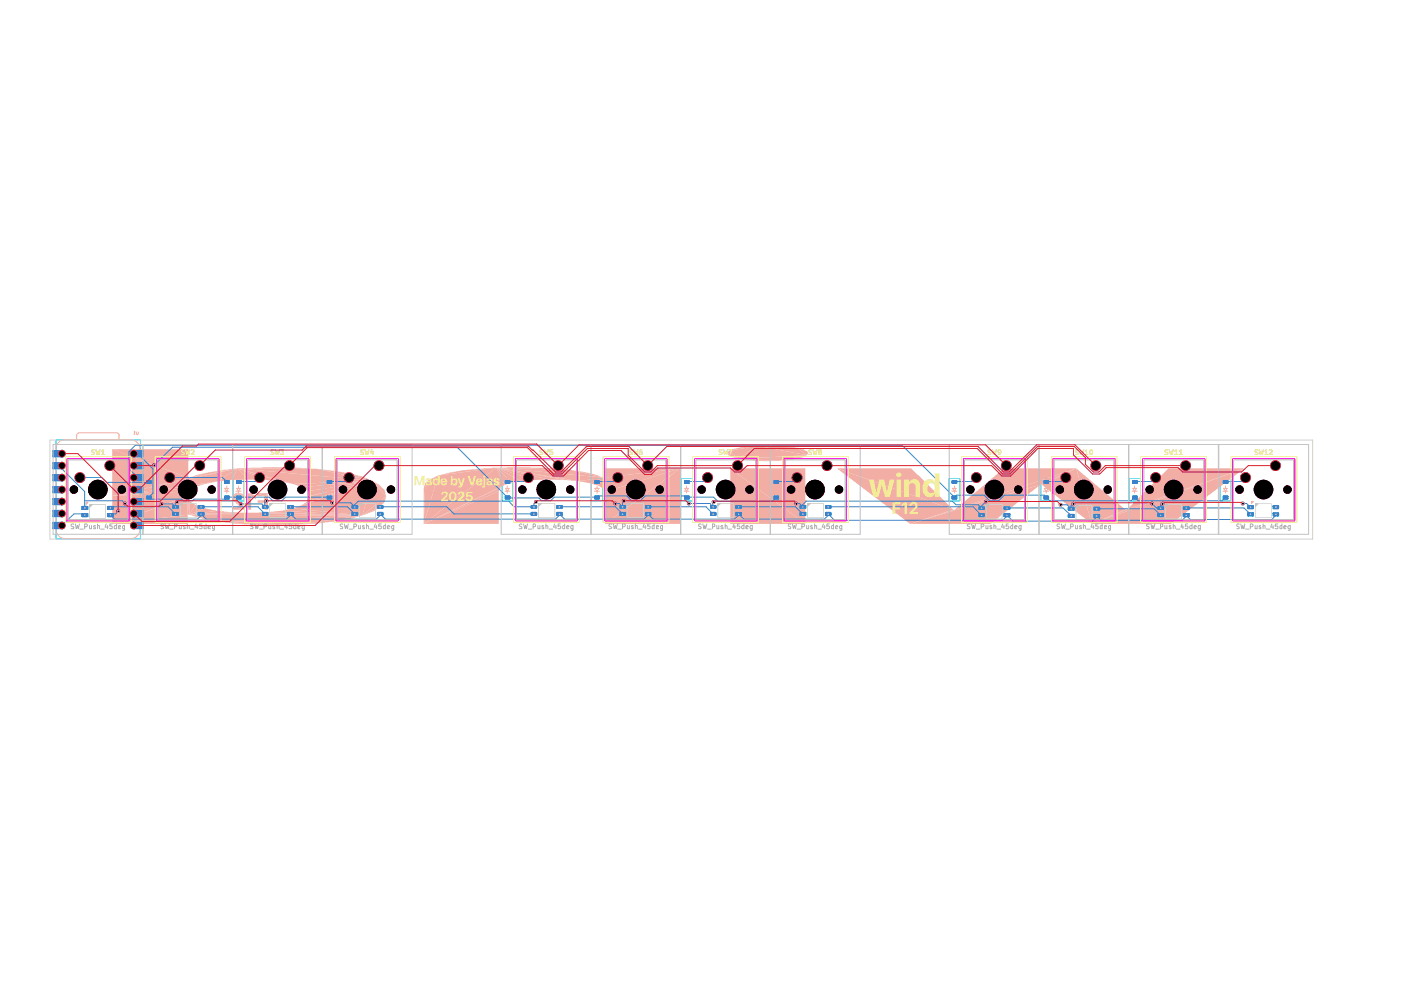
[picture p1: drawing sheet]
<svg xmlns="http://www.w3.org/2000/svg" width="297mm" height="210mm" viewBox="0 0 297 210" stroke-linecap="round" stroke-linejoin="round" font-family="sans-serif">
<g fill="none" stroke="#00edff" stroke-width=".21">
<path d="M11.9 93.3h17.9v21h-17.9zM30.4 101.5h2.3v4.7h-2.3zM46.9 101.5h2.3v4.7h-2.3zM49.5 101.5h2.3v4.7h-2.3zM68.7 101.5h2.3v4.7h-2.3zM106.5 101.5h2.3v4.7h-2.3zM125.4 101.5h2.3v4.7h-2.3zM144.5 101.5h2.3v4.7h-2.3zM163.4 101.5h2.3v4.7h-2.3zM201.2 101.5h2.3v4.7h-2.3zM220.7 101.5h2.3v4.7h-2.3zM239.5 101.5h2.3v4.7h-2.3z"/>
<path d="M258.7 101.5h2.3v4.7h-2.3z"/>
</g>
<path d="M61.1 107.3h1v.4h-1z" fill="#00c6c4"/>
<path d="M61.1 107.3h1v.4h-1z" fill="none" stroke="#00c6c4" stroke-width=".42"/>
<path d="M55.8 107.3h.9v.4h-.9z" fill="#00c6c4"/>
<path d="M55.8 107.3h.9v.4h-.9z" fill="none" stroke="#00c6c4" stroke-width=".42"/>
<path d="M55.8 108.8h.9v.4h-.9z" fill="#00c6c4"/>
<path d="M55.8 108.8h.9v.4h-.9z" fill="none" stroke="#00c6c4" stroke-width=".42"/>
<path d="M47.7 105.3h.8v.4h-.8z" fill="#00c6c4"/>
<path d="M47.7 105.3h.8v.4h-.8z" fill="none" stroke="#00c6c4" stroke-width=".42"/>
<path d="M50.2 105.3h.8v.4h-.8z" fill="#00c6c4"/>
<path d="M50.2 105.3h.8v.4h-.8z" fill="none" stroke="#00c6c4" stroke-width=".42"/>
<path d="M47.7 102h.8v.4h-.8z" fill="#00c6c4"/>
<path d="M47.7 102h.8v.4h-.8z" fill="none" stroke="#00c6c4" stroke-width=".42"/>
<path d="M61.1 108.8h1v.4h-1z" fill="#00c6c4"/>
<path d="M61.1 108.8h1v.4h-1z" fill="none" stroke="#00c6c4" stroke-width=".42"/>
<path d="M50.2 102h.8v.4h-.8z" fill="#00c6c4"/>
<path d="M50.2 102h.8v.4h-.8z" fill="none" stroke="#00c6c4" stroke-width=".42"/>
<path d="M17.5 109h1v.4h-1z" fill="#00c6c4"/>
<path d="M17.5 109h1v.4h-1z" fill="none" stroke="#00c6c4" stroke-width=".42"/>
<path d="M22.9 107.5h1v.4h-1z" fill="#00c6c4"/>
<path d="M22.9 107.5h1v.4h-1z" fill="none" stroke="#00c6c4" stroke-width=".42"/>
<path d="M17.5 107.5h1v.4h-1z" fill="#00c6c4"/>
<path d="M17.5 107.5h1v.4h-1z" fill="none" stroke="#00c6c4" stroke-width=".42"/>
<path d="M22.9 109h1v.4h-1z" fill="#00c6c4"/>
<path d="M22.9 109h1v.4h-1z" fill="none" stroke="#00c6c4" stroke-width=".42"/>
<path d="M126.2 105.3h.8v.4h-.8z" fill="#00c6c4"/>
<path d="M126.2 105.3h.8v.4h-.8z" fill="none" stroke="#00c6c4" stroke-width=".42"/>
<path d="M131.5 107.3h1v.4h-1z" fill="#00c6c4"/>
<path d="M131.5 107.3h1v.4h-1z" fill="none" stroke="#00c6c4" stroke-width=".42"/>
<path d="M131.5 108.8h1v.4h-1z" fill="#00c6c4"/>
<path d="M131.5 108.8h1v.4h-1z" fill="none" stroke="#00c6c4" stroke-width=".42"/>
<path d="M126.2 102h.8v.4h-.8z" fill="#00c6c4"/>
<path d="M126.2 102h.8v.4h-.8z" fill="none" stroke="#00c6c4" stroke-width=".42"/>
<path d="M156.1 108.8h1v.4h-1z" fill="#00c6c4"/>
<path d="M156.1 108.8h1v.4h-1z" fill="none" stroke="#00c6c4" stroke-width=".42"/>
<path d="M150.7 107.3h1v.4h-1z" fill="#00c6c4"/>
<path d="M150.7 107.3h1v.4h-1z" fill="none" stroke="#00c6c4" stroke-width=".42"/>
<path d="M145.2 105.3h.8v.4h-.8z" fill="#00c6c4"/>
<path d="M145.2 105.3h.8v.4h-.8z" fill="none" stroke="#00c6c4" stroke-width=".42"/>
<path d="M145.2 102h.8v.4h-.8z" fill="#00c6c4"/>
<path d="M145.2 102h.8v.4h-.8z" fill="none" stroke="#00c6c4" stroke-width=".42"/>
<path d="M136.9 108.8h1v.4h-1z" fill="#00c6c4"/>
<path d="M136.9 108.8h1v.4h-1z" fill="none" stroke="#00c6c4" stroke-width=".42"/>
<path d="M136.9 107.3h1v.4h-1z" fill="#00c6c4"/>
<path d="M136.9 107.3h1v.4h-1z" fill="none" stroke="#00c6c4" stroke-width=".42"/>
<path d="M156.1 107.3h1v.4h-1z" fill="#00c6c4"/>
<path d="M156.1 107.3h1v.4h-1z" fill="none" stroke="#00c6c4" stroke-width=".42"/>
<path d="M150.7 108.8h1v.4h-1z" fill="#00c6c4"/>
<path d="M150.7 108.8h1v.4h-1z" fill="none" stroke="#00c6c4" stroke-width=".42"/>
<path d="M31.2 105.3h.8v.4h-.8z" fill="#00c6c4"/>
<path d="M31.2 105.3h.8v.4h-.8z" fill="none" stroke="#00c6c4" stroke-width=".42"/>
<path d="M42.1 108.8h1v.4h-1z" fill="#00c6c4"/>
<path d="M42.1 108.8h1v.4h-1z" fill="none" stroke="#00c6c4" stroke-width=".42"/>
<path d="M42.1 107.3h1v.4h-1z" fill="#00c6c4"/>
<path d="M42.1 107.3h1v.4h-1z" fill="none" stroke="#00c6c4" stroke-width=".42"/>
<path d="M36.7 107.3h1v.4h-1z" fill="#00c6c4"/>
<path d="M36.7 107.3h1v.4h-1z" fill="none" stroke="#00c6c4" stroke-width=".42"/>
<path d="M36.7 108.8h1v.4h-1z" fill="#00c6c4"/>
<path d="M36.7 108.8h1v.4h-1z" fill="none" stroke="#00c6c4" stroke-width=".42"/>
<path d="M31.2 102h.8v.4h-.8z" fill="#00c6c4"/>
<path d="M31.2 102h.8v.4h-.8z" fill="none" stroke="#00c6c4" stroke-width=".42"/>
<path d="M80.1 107.3h1v.4h-1z" fill="#00c6c4"/>
<path d="M80.1 107.3h1v.4h-1z" fill="none" stroke="#00c6c4" stroke-width=".42"/>
<path d="M74.7 107.3h1v.4h-1z" fill="#00c6c4"/>
<path d="M74.7 107.3h1v.4h-1z" fill="none" stroke="#00c6c4" stroke-width=".42"/>
<path d="M80.1 108.8h1v.4h-1z" fill="#00c6c4"/>
<path d="M80.1 108.8h1v.4h-1z" fill="none" stroke="#00c6c4" stroke-width=".42"/>
<path d="M74.7 108.8h1v.4h-1z" fill="#00c6c4"/>
<path d="M74.7 108.8h1v.4h-1z" fill="none" stroke="#00c6c4" stroke-width=".42"/>
<path d="M69.5 105.3h.7v.4h-.7z" fill="#00c6c4"/>
<path d="M69.5 105.3h.7v.4h-.7z" fill="none" stroke="#00c6c4" stroke-width=".42"/>
<path d="M69.5 102h.7v.4h-.7z" fill="#00c6c4"/>
<path d="M69.5 102h.7v.4h-.7z" fill="none" stroke="#00c6c4" stroke-width=".42"/>
<path d="M118.2 107.3h.9v.4h-.9z" fill="#00c6c4"/>
<path d="M118.2 107.3h.9v.4h-.9z" fill="none" stroke="#00c6c4" stroke-width=".42"/>
<path d="M118.2 108.8h.9v.4h-.9z" fill="#00c6c4"/>
<path d="M118.2 108.8h.9v.4h-.9z" fill="none" stroke="#00c6c4" stroke-width=".42"/>
<path d="M107.2 105.3h.8v.4h-.8z" fill="#00c6c4"/>
<path d="M107.2 105.3h.8v.4h-.8z" fill="none" stroke="#00c6c4" stroke-width=".42"/>
<path d="M112.7 107.3h1v.4h-1z" fill="#00c6c4"/>
<path d="M112.7 107.3h1v.4h-1z" fill="none" stroke="#00c6c4" stroke-width=".42"/>
<path d="M112.7 108.8h1v.4h-1z" fill="#00c6c4"/>
<path d="M112.7 108.8h1v.4h-1z" fill="none" stroke="#00c6c4" stroke-width=".42"/>
<path d="M107.2 102h.8v.4h-.8z" fill="#00c6c4"/>
<path d="M107.2 102h.8v.4h-.8z" fill="none" stroke="#00c6c4" stroke-width=".42"/>
<path d="M202 102h.7v.4h-.7z" fill="#00c6c4"/>
<path d="M202 102h.7v.4h-.7z" fill="none" stroke="#00c6c4" stroke-width=".42"/>
<path d="M213 109h1v.4h-1z" fill="#00c6c4"/>
<path d="M213 109h1v.4h-1z" fill="none" stroke="#00c6c4" stroke-width=".42"/>
<path d="M213 107.6h1v.3h-1z" fill="#00c6c4"/>
<path d="M213 107.6h1v.3h-1z" fill="none" stroke="#00c6c4" stroke-width=".42"/>
<path d="M207.6 107.6h1v.3h-1z" fill="#00c6c4"/>
<path d="M207.6 107.6h1v.3h-1z" fill="none" stroke="#00c6c4" stroke-width=".42"/>
<path d="M202 105.3h.7v.4h-.7z" fill="#00c6c4"/>
<path d="M202 105.3h.7v.4h-.7z" fill="none" stroke="#00c6c4" stroke-width=".42"/>
<path d="M207.6 109h1v.4h-1z" fill="#00c6c4"/>
<path d="M207.6 109h1v.4h-1z" fill="none" stroke="#00c6c4" stroke-width=".42"/>
<path d="M240.2 105.3h.8v.4h-.8z" fill="#00c6c4"/>
<path d="M240.2 105.3h.8v.4h-.8z" fill="none" stroke="#00c6c4" stroke-width=".42"/>
<path d="M251 107.6h1v.3h-1z" fill="#00c6c4"/>
<path d="M251 107.6h1v.3h-1z" fill="none" stroke="#00c6c4" stroke-width=".42"/>
<path d="M240.2 102h.8v.4h-.8z" fill="#00c6c4"/>
<path d="M240.2 102h.8v.4h-.8z" fill="none" stroke="#00c6c4" stroke-width=".42"/>
<path d="M251 109h1v.4h-1z" fill="#00c6c4"/>
<path d="M251 109h1v.4h-1z" fill="none" stroke="#00c6c4" stroke-width=".42"/>
<path d="M245.6 107.6h1v.3h-1z" fill="#00c6c4"/>
<path d="M245.6 107.6h1v.3h-1z" fill="none" stroke="#00c6c4" stroke-width=".42"/>
<path d="M245.6 109h1v.4h-1z" fill="#00c6c4"/>
<path d="M245.6 109h1v.4h-1z" fill="none" stroke="#00c6c4" stroke-width=".42"/>
<path d="M270 107.3h1v.4h-1z" fill="#00c6c4"/>
<path d="M270 107.3h1v.4h-1z" fill="none" stroke="#00c6c4" stroke-width=".42"/>
<path d="M264.6 107.3h1v.4h-1z" fill="#00c6c4"/>
<path d="M264.6 107.3h1v.4h-1z" fill="none" stroke="#00c6c4" stroke-width=".42"/>
<path d="M259.5 105.3h.7v.4h-.7z" fill="#00c6c4"/>
<path d="M259.5 105.3h.7v.4h-.7z" fill="none" stroke="#00c6c4" stroke-width=".42"/>
<path d="M259.5 102h.7v.4h-.7z" fill="#00c6c4"/>
<path d="M259.5 102h.7v.4h-.7z" fill="none" stroke="#00c6c4" stroke-width=".42"/>
<path d="M270 108.8h1v.5h-1z" fill="#00c6c4"/>
<path d="M270 108.8h1v.5h-1z" fill="none" stroke="#00c6c4" stroke-width=".42"/>
<path d="M264.6 108.8h1v.5h-1z" fill="#00c6c4"/>
<path d="M264.6 108.8h1v.5h-1z" fill="none" stroke="#00c6c4" stroke-width=".42"/>
<path d="M175.1 107.3h1v.4h-1z" fill="#00c6c4"/>
<path d="M175.1 107.3h1v.4h-1z" fill="none" stroke="#00c6c4" stroke-width=".42"/>
<path d="M169.7 108.8h1v.4h-1z" fill="#00c6c4"/>
<path d="M169.7 108.8h1v.4h-1z" fill="none" stroke="#00c6c4" stroke-width=".42"/>
<path d="M169.7 107.3h1v.4h-1z" fill="#00c6c4"/>
<path d="M169.7 107.3h1v.4h-1z" fill="none" stroke="#00c6c4" stroke-width=".42"/>
<path d="M164.2 105.3h.8v.4h-.8z" fill="#00c6c4"/>
<path d="M164.2 105.3h.8v.4h-.8z" fill="none" stroke="#00c6c4" stroke-width=".42"/>
<path d="M175.1 108.8h1v.4h-1z" fill="#00c6c4"/>
<path d="M175.1 108.8h1v.4h-1z" fill="none" stroke="#00c6c4" stroke-width=".42"/>
<path d="M164.2 102h.8v.4h-.8z" fill="#00c6c4"/>
<path d="M164.2 102h.8v.4h-.8z" fill="none" stroke="#00c6c4" stroke-width=".42"/>
<path d="M226.6 107.7h1v.4h-1z" fill="#00c6c4"/>
<path d="M226.6 107.7h1v.4h-1z" fill="none" stroke="#00c6c4" stroke-width=".42"/>
<path d="M221.4 102h.8v.4h-.8z" fill="#00c6c4"/>
<path d="M221.4 102h.8v.4h-.8z" fill="none" stroke="#00c6c4" stroke-width=".42"/>
<path d="M232 109.2h1v.4h-1z" fill="#00c6c4"/>
<path d="M232 109.2h1v.4h-1z" fill="none" stroke="#00c6c4" stroke-width=".42"/>
<path d="M232 107.7h1v.4h-1z" fill="#00c6c4"/>
<path d="M232 107.7h1v.4h-1z" fill="none" stroke="#00c6c4" stroke-width=".42"/>
<path d="M221.4 105.3h.8v.4h-.8z" fill="#00c6c4"/>
<path d="M221.4 105.3h.8v.4h-.8z" fill="none" stroke="#00c6c4" stroke-width=".42"/>
<path d="M226.6 109.2h1v.4h-1z" fill="#00c6c4"/>
<path d="M226.6 109.2h1v.4h-1z" fill="none" stroke="#00c6c4" stroke-width=".42"/>
<g fill="#f2aea5">
<path d="M56.8 104.6v3.4h-.8z"/>
<path d="M54.6 106.1l1.4 .5h-1.4z"/>
<path d="M54.5 104.6l1.5 .6h-1.5z"/>
<path d="M56.8 104.6l-.8 3.4v-1.4z"/>
<path d="M54.6 106.1h1.4v.5z"/>
<path d="M54.5 104.6h2.3l-.8 .6z"/>
<path d="M56.8 104.6l-.8 2v-.5z"/>
<path d="M56 105.2l.8-.6-.8 1.5z"/>
<path d="M52.6 104.6h.7l.9 .6z"/>
<path d="M53.3 105.2h.9v.6z"/>
<path d="M53.3 105.2v2.8h-.7z"/>
<path d="M52.6 104.6l1.6 .6h-.9z"/>
<path d="M52.6 104.6l.7 .6-.7 2.8z"/>
<path d="M52.6 104.6l.7 .6z"/>
<path d="M50.8 104.5l.4 .1z"/>
<path d="M51.2 104.6l.4 .2z"/>
<path d="M51.6 104.8l.1 .4z"/>
<path d="M51.7 105.2l.1 .4z"/>
<path d="M50.5 106.3l1.3 1.2v.5z"/>
<path d="M49.3 107.4l2.5 .6h-2.5z"/>
<path d="M49.9 106.4l1 1z"/>
<path d="M49.5 106.1l.4 .3z"/>
<path d="M49.4 105.7l.1 .4z"/>
<path d="M49.6 104.8l-.2 .4z"/>
<path d="M49.6 104.8l.4-.2z"/>
<path d="M50 104.6l.3-.1z"/>
<path d="M50.3 104.5l.9 .1z"/>
<path d="M51.2 104.6l.4 .2 .1 .4z"/>
<path d="M51.1 105.6l.6-.4 .1 .4z"/>
<path d="M50.4 106.2l1.4 1.8z"/>
<path d="M49.3 107.4h1.6l.9 .6z"/>
<path d="M49.5 106.1l1.4 1.3z"/>
<path d="M49.4 105.5l.1 .6z"/>
<path d="M49.6 104.8l-.2 .7v-.3z"/>
<path d="M49.6 104.8l.7-.3z"/>
<path d="M50.3 104.5l.9 .1 .5 .6z"/>
<path d="M51.1 105.6l.6-.4z"/>
<path d="M50.2 106l1.6 2z"/>
<path d="M50.9 107.4l.9 .6z"/>
<path d="M49.4 105.5l1.5 1.9-1.4-1.3z"/>
<path d="M49.6 104.8l.7-.3-.9 1z"/>
<path d="M51.1 105.4l.6-.2-.6 .4z"/>
<path d="M50.2 106l1.6 2-.9-.6z"/>
<path d="M51.1 105.3l.6-.1z"/>
<path d="M50.1 105.8l.8 1.6z"/>
<path d="M51 105.2h.7l-.6 .1z"/>
<path d="M50 105.7l.9 1.7z"/>
<path d="M50.3 104.5l1.4 .7h-.7z"/>
<path d="M49.4 105.5l.6 .2 .9 1.7z"/>
<path d="M50.3 104.5l.7 .7z"/>
<path d="M49.4 105.5l.6 .2z"/>
<path d="M50.3 104.5l.6 .6h-.2z"/>
<path d="M49.4 105.5h.6v.2z"/>
<path d="M50.3 104.5l.4 .6h-.2z"/>
<path d="M50.3 104.5l.2 .6h-.1z"/>
<path d="M49.4 105.5l.6-.1z"/>
<path d="M50.3 104.5l.1 .6z"/>
<path d="M49.4 105.5l.7-.3-.1 .2z"/>
<path d="M50.3 104.5v.6l-.9 .4z"/>
<path d="M49.4 105.5l.8-.3z"/>
<path d="M49.4 105.5l.9-.4z"/>
</g>
<path d="M56.4 106.2h.5l-.5 .5zM69.3 104.1h.5v.5" fill="none" stroke="#f2aea5" stroke-width=".21"/>
<path d="M56.4 106.2h.5l-.5 .5z" fill="#f2aea5"/>
<path d="M50.5 104.1h.6M246.3 106.5h.5l-.5 .5z" fill="none" stroke="#f2aea5" stroke-width=".21"/>
<path d="M246.3 106.4h.5l-.5 .5z" fill="#f2aea5"/>
<path d="M227.3 106.6h.5l-.5 .5z" fill="none" stroke="#f2aea5" stroke-width=".21"/>
<path d="M227.2 106.6h.6l-.6 .5z" fill="#f2aea5"/>
<path d="M132.2 106.2h.5l-.5 .5z" fill="none" stroke="#f2aea5" stroke-width=".21"/>
<path d="M132.2 106.2h.5l-.5 .5z" fill="#f2aea5"/>
<path d="M69.4 103.5h.8l-.4 .6zM69.8 103v.5M113.4 106.2h.5l-.5 .5zM126 104.1h1.1M126.2 103.5h.8l-.4 .6zM126.6 103v.5M126.6 104.1v.5" fill="none" stroke="#f2aea5" stroke-width=".21"/>
<path d="M113.4 106.2h.5l-.5 .5z" fill="#f2aea5"/>
<path d="M75.4 106.2h.5l-.5 .5z" fill="none" stroke="#f2aea5" stroke-width=".21"/>
<path d="M75.4 106.2h.5l-.5 .5z" fill="#f2aea5"/>
<path d="M69.8 104.1h.6M107 104.1h1.1M107.5 104.1v.5" fill="none" stroke="#f2aea5" stroke-width=".21"/>
<g fill="#f2aea5">
<path d="M177.5 99.3h15.7l8.9 8.7z"/>
<path d="M202.4 108l10.5-8.7h15.3z"/>
<path d="M238.9 108l8.8-8.7h16.1z"/>
<path d="M231.5 111.1l32.3-11.8-15.6 11.8z"/>
<path d="M193 111.1l27.6-8.3-10.6 8.3z"/>
<path d="M177.5 99.3l24.6 8.7-9.1 3.1z"/>
<path d="M231.5 111.1l7.4-3.1 24.9-8.7z"/>
<path d="M193 111.1l9.4-3.1z"/>
<path d="M231.5 111.1l7.1-3.1h.3z"/>
<path d="M193 111.1l9.4-3.1 18.2-5.2z"/>
<path d="M228.2 99.3l10.4 8.7-7.1 3.1z"/>
<path d="M202.4 108l25.8-8.7-7.6 3.5z"/>
<path d="M220.9 102.8l7.3-3.5 3.3 11.8z"/>
<path d="M220.6 102.8l7.6-3.5-7.3 3.5z"/>
<path d="M154.9 99.3h15.9v11.8z"/>
<path d="M154.9 99.3l15.9 11.8h-15.9z"/>
</g>
<path d="M160.4 94.4h4.7" fill="none" stroke="#f2aea5" stroke-width=".21"/>
<path d="M165.1 94.7h3.8" fill="none" stroke="#f2aea5" stroke-width=".42"/>
<g fill="#f2aea5">
<path d="M168.9 94.9l1.4 .3 .8 .5z"/>
<path d="M171.1 95.7l.3 .4-.3 .4z"/>
<path d="M168.9 97.3l2.2-.8-.8 .4z"/>
</g>
<path d="M156.7 97.5h3.7M165.1 97.5h3.8" fill="none" stroke="#f2aea5" stroke-width=".42"/>
<path d="M160.4 97.7h4.7" fill="none" stroke="#f2aea5" stroke-width=".21"/>
<g fill="#f2aea5">
<path d="M154.4 96.5l2.3 .8-1.4-.4z"/>
<path d="M154.4 95.7v.8l-.2-.4z"/>
<path d="M154.4 95.7l.9-.5 1.4-.3z"/>
</g>
<path d="M156.7 94.7h12.2" fill="none" stroke="#f2aea5" stroke-width=".42"/>
<g fill="#f2aea5">
<path d="M168.9 94.9l2.2 .8v.8z"/>
<path d="M165.1 97.7l6-1.2-2.2 .8z"/>
</g>
<path d="M156.7 97.5h8.4" fill="none" stroke="#f2aea5" stroke-width=".42"/>
<g fill="#f2aea5">
<path d="M154.4 95.7l2.3 1.6-2.3-.8z"/>
<path d="M154.4 95.7l2.3-.8 3.7-.4z"/>
<path d="M160.4 94.5l8.5 .4 2.2 1.6z"/>
<path d="M156.7 97.3l14.4-.8-6 1.2z"/>
<path d="M154.4 95.7l6-1.2-3.7 2.8z"/>
<path d="M156.7 97.3l3.7-2.8 10.7 2z"/>
</g>
<path d="M105.2 99.1h9.2" fill="none" stroke="#f2aea5" stroke-width=".21"/>
<g fill="#f2aea5">
<path d="M114.4 99.1l6.8 .6z"/>
<path d="M121.2 99.7l5 .9z"/>
<path d="M128.3 99.3h15.9l-15.9 2z"/>
<path d="M128.3 111.1l15.9-11.8v11.8z"/>
<path d="M89.8 111.1l15.9-7v7z"/>
</g>
<path d="M90 102.4v8.7" fill="none" stroke="#f2aea5" stroke-width=".34"/>
<g fill="#f2aea5">
<path d="M90.2 102.4l1-.8 1.7-.8z"/>
<path d="M92.9 100.8l5-1.1z"/>
<path d="M97.9 99.7l7.3-.6z"/>
<path d="M105.2 99.1h9.2l6.8 .6z"/>
<path d="M121.2 99.7l5 .9 1.7 .7z"/>
<path d="M128.3 104.3l15.9-5-15.9 11.8z"/>
<path d="M89.8 111.1l16.3-7.7-.4 .7z"/>
<path d="M90.2 102.4l2.7-1.6-3.1 10.3z"/>
<path d="M92.9 100.8l5-1.1 7.3-.6z"/>
<path d="M105.2 99.1l16 .6 6.7 1.6z"/>
<path d="M128.3 101.3l15.9-2-15.9 5z"/>
<path d="M89.8 111.1l17.2-8.3-.9 .6z"/>
<path d="M92.9 100.8l12.3-1.7-15.4 12z"/>
</g>
<path d="M128.1 101.3v3" fill="none" stroke="#f2aea5" stroke-width=".34"/>
<path d="M89.8 111.1l15.4-12 1.8 3.7z" fill="#f2aea5"/>
<path d="M128.1 101.3v3" fill="none" stroke="#f2aea5" stroke-width=".42"/>
<g fill="#f2aea5">
<path d="M105.2 99.1l3.3 3.3-1.5 .4z"/>
<path d="M127.9 101.3l-.1 2.2-1-.5z"/>
<path d="M105.2 99.1l5.3 2.9-2 .4z"/>
<path d="M125.1 102.4l2.8-1.1-1.1 1.7z"/>
<path d="M105.2 99.1l7.9 2.7-2.6 .2z"/>
<path d="M122.7 102l5.2-.7-2.8 1.1z"/>
<path d="M105.2 99.1l11.3 2.6-3.4 .1z"/>
<path d="M105.2 99.1l22.7 2.2-5.2 .7z"/>
<path d="M105.2 99.1l14.7 2.7-3.4-.1z"/>
<path d="M105.2 99.1l17.5 2.9-2.8-.2z"/>
<path d="M23.8 95.2h16.2v6.1z"/>
<path d="M40 101.3l1.8-.6 2.4-.5z"/>
<path d="M44.2 100.2l2.9-.5 3.3-.4z"/>
</g>
<path d="M50.4 99.2h7.7" fill="none" stroke="#f2aea5" stroke-width=".25"/>
<path d="M58.1 99.2h9" fill="none" stroke="#f2aea5" stroke-width=".34"/>
<g fill="#f2aea5">
<path d="M67.1 99.4l6.9 .9z"/>
<path d="M74 100.3l2.7 .7 2.3 .9z"/>
<path d="M79 101.9l1.5 1 1 1z"/>
<path d="M81.5 103.9l.4 1.3z"/>
<path d="M81.9 105.2l-.4 1.2-.9 1.1z"/>
<path d="M76.8 109.3l3.8-1.8-1.5 1z"/>
<path d="M70.9 110.6l5.9-1.3-2.7 .8z"/>
<path d="M62.9 111.3l8-.7z"/>
</g>
<path d="M54 111.3h8.9" fill="none" stroke="#f2aea5" stroke-width=".21"/>
<g fill="#f2aea5">
<path d="M47.2 110.7l6.8 .6z"/>
<path d="M42 109.7l5.2 1-2.9-.4z"/>
<path d="M23.8 111.1l16-2v2z"/>
<path d="M23.8 105.2h16l-16 5.9z"/>
<path d="M23.8 105.2l16.4-1.1-.4 1.1z"/>
<path d="M23.8 95.2l16.2 6.1-16.2 3.9z"/>
<path d="M40 101.3l4.2-1.1 6.2-.9z"/>
</g>
<path d="M50.4 99.2h16.7" fill="none" stroke="#f2aea5" stroke-width=".34"/>
<g fill="#f2aea5">
<path d="M67.1 99.4l6.9 .9 5 1.6z"/>
<path d="M79 101.9l2.5 2 .4 1.3z"/>
<path d="M76.8 109.3l5.1-4.1-1.3 2.3z"/>
<path d="M62.9 111.3l13.9-2-5.9 1.3z"/>
<path d="M47.2 110.7l15.7 .6h-8.9z"/>
<path d="M40.1 109.1l7.1 1.6-5.2-1z"/>
<path d="M23.8 111.1l16-5.9z"/>
<path d="M23.8 105.2l17.6-1.9-1.2 .8z"/>
<path d="M23.8 105.2l16.2-3.9 10.4-2z"/>
<path d="M50.4 99.3l16.7 .1 11.9 2.5z"/>
<path d="M79 101.9l2.9 3.3-5.1 4.1z"/>
<path d="M47.2 110.7l29.6-1.4-13.9 2z"/>
<path d="M23.8 111.1l16-5.9v3.9z"/>
<path d="M23.8 105.2l19.6-2.6-2 .7z"/>
<path d="M40.1 109.1l36.7 .2-29.6 1.4z"/>
</g>
<path d="M40 105.2v3.9" fill="none" stroke="#f2aea5" stroke-width=".34"/>
<path d="M23.8 105.2l22.2-3.1-2.6 .5z" fill="#f2aea5"/>
<path d="M40 105.2v3.9" fill="none" stroke="#f2aea5" stroke-width=".42"/>
<g fill="#f2aea5">
<path d="M23.8 105.2l26.6-5.9-4.4 2.8z"/>
<path d="M40.2 106.3l1.2 .7-1.3 2.1z"/>
<path d="M46 102.1l4.4-2.8-1.3 2.5z"/>
<path d="M41.4 107l2 .8-3.3 1.3z"/>
<path d="M50.4 99.3l2.3 2.4-3.6 .1z"/>
<path d="M40.1 109.1l3.3-1.3 2.6 .5z"/>
<path d="M50.4 99.3l6.1 2.5-3.8-.1z"/>
<path d="M40.1 109.1l5.9-.8 3.1 .3z"/>
<path d="M50.4 99.3l9.2 2.8-3.1-.3z"/>
<path d="M40.1 109.1l9-.5 3.6 .1z"/>
<path d="M50.4 99.3l11.7 3.3-2.5-.5z"/>
<path d="M40.1 109.1l12.6-.4 24.1 .6z"/>
<path d="M50.4 99.3l28.6 2.6-16.9 .7z"/>
<path d="M52.7 108.7l3.8-.1 20.3 .7z"/>
<path d="M62.1 102.6l16.9-.7-14.9 1.4z"/>
<path d="M56.5 108.6l3.2-.3 17.1 1z"/>
<path d="M64.1 103.3l14.9-1.4-13.7 2.2z"/>
<path d="M59.7 108.3l2.4-.5 14.7 1.5z"/>
<path d="M65.3 104.1l13.7-2.2-13.4 3.3z"/>
<path d="M62.1 107.8l16.9-5.9-2.2 7.4z"/>
<path d="M65.6 105.2l13.4-3.3z"/>
<path d="M62.1 107.8l16.9-5.9z"/>
<path d="M65.6 105.2l13.4-3.3-13.7 4.4z"/>
<path d="M64.1 107l1.2-.7 13.7-4.4z"/>
</g>
<path d="M208.3 106.5h.5l-.5 .5z" fill="none" stroke="#f2aea5" stroke-width=".21"/>
<path d="M208.3 106.4h.5l-.5 .5z" fill="#f2aea5"/>
<g fill="none" stroke="#f2aea5" stroke-width=".21">
<path d="M50.2 103.5h.8l-.5 .6M107.2 103.5h.7l-.4 .6zM107.5 103v.5M146 103.5h-.8l.3 .6h-.5M164 104.1h1.1M164.2 103.5h.7l-.3 .6zM164.6 103v.5M164.6 104.1v.5M170.4 106.2h.5l-.5 .5zM201.8 104.1h1.1M201.9 103.5h.8l-.3 .6zM202.4 103v.5"/>
<path d="M202.4 104.1v.5M221.2 104.1h1.1M221.4 103.5h.8l-.4 .6zM240 104.1h1.1M240.2 103.5l.3 .6M240.5 103v.5M240.5 104.1v.5M241 103.5l-.5 .6"/>
</g>
<path d="M170.3 106.2h.6l-.6 .5z" fill="#f2aea5"/>
<path d="M151.4 106.2h.5l-.5 .5z" fill="none" stroke="#f2aea5" stroke-width=".21"/>
<path d="M151.4 106.2h.5l-.5 .5z" fill="#f2aea5"/>
<path d="M145.5 103v.5M145.5 104.1v.5M145.5 104.1h.6M146 103.5l-.5 .6M221.8 103v.5M221.8 104.1v.5M240.2 103.5h.8M259.2 104.1h1.1M259.4 103.5h.8l-.4 .6zM259.8 103v.5M259.8 104.1v.5M265.3 106.3h.5l-.5 .5z" fill="none" stroke="#f2aea5" stroke-width=".21"/>
<path d="M265.3 106.3h.5l-.5 .5z" fill="#f2aea5"/>
<path d="M37.4 106.2h.5l-.5 .5z" fill="none" stroke="#f2aea5" stroke-width=".21"/>
<path d="M37.3 106.2h.5l-.5 .5z" fill="#f2aea5"/>
<path d="M25.2 92.3v.9M25.3 92.3l-.1-.2-.4-.3h-8l-.5 .2v1.2M27.8 93.3l-14-.1a1.95 1.95 0 0 0-1.9 2M18.2 106.5h.5l-.5 .5zM47.5 104.1h1.1M47.7 103.5h.7l-.3 .6zM48.1 103v.5M48.1 104.1v.5" fill="none" stroke="#f2aea5" stroke-width=".21"/>
<path d="M18.2 106.4h.4l-.4 .5z" fill="#f2aea5"/>
<g fill="none" stroke="#f2aea5" stroke-width=".21">
<path d="M11.9 95.2v17.1a1.95 1.95 0 0 0 1.9 1.9h14M27.8 93.3a1.91 1.91 0 0 1 1.9 1.9M28.3 92.2h.4M28.7 91.7l-.2-.2v.7M28.9 91.5v.5l.2 .2 .2-.2v-.5M29.6 95.2v17.1M29.7 112.3a1.91 1.91 0 0 1-1.9 1.9M31 104.1h1.1M31.2 103.5h.8l-.4 .6zM31.6 103v.5M31.6 104.1v.5M50 104.1h.5"/>
<path d="M50.2 103.5l.3 .6M50.5 103v.5M50.5 104.1v.5"/>
</g>
<g fill="#0fe">
<path d="M270 108.8h.9v.4h-.9z" fill-rule="evenodd"/>
<circle cx="267.9" cy="103.8" r="2.07"/>
<circle cx="273" cy="103.8" r=".89"/>
</g>
<path d="M270 108.8h1v.5h-1z" fill="none" stroke="#0fe" stroke-width=".42"/>
<g fill="#0fe">
<path d="M270 107.3h.9v.4h-.9z" fill-rule="evenodd"/>
<circle cx="270.4" cy="98.7" r="1.14"/>
</g>
<path d="M270 107.3h1v.4h-1z" fill="none" stroke="#0fe" stroke-width=".42"/>
<g fill="#0fe">
<path d="M245.5 107.5h1v.4h-1z" fill-rule="evenodd"/>
<circle cx="248.8" cy="103.8" r="2.07"/>
<circle cx="253.9" cy="103.8" r=".89"/>
</g>
<path d="M245.6 107.6h1v.3h-1z" fill="none" stroke="#0fe" stroke-width=".42"/>
<g fill="#0fe">
<path d="M251 109h1v.4h-1z" fill-rule="evenodd"/>
<circle cx="251.4" cy="98.7" r="1.14"/>
</g>
<path d="M251 109h1v.4h-1z" fill="none" stroke="#0fe" stroke-width=".42"/>
<path d="M251 107.5h1v.4h-1z" fill-rule="evenodd" fill="#0fe"/>
<path d="M251 107.6h1v.3h-1z" fill="none" stroke="#0fe" stroke-width=".42"/>
<path d="M245.5 109h1v.4h-1z" fill-rule="evenodd" fill="#0fe"/>
<path d="M245.6 109h1v.4h-1z" fill="none" stroke="#0fe" stroke-width=".42"/>
<path d="M259.4 105.2h.8v.5h-.8z" fill-rule="evenodd" fill="#0fe"/>
<path d="M259.5 105.3h.7v.4h-.7z" fill="none" stroke="#0fe" stroke-width=".42"/>
<g fill="#0fe">
<path d="M264.6 107.3h1v.4h-1z" fill-rule="evenodd"/>
<circle cx="264.1" cy="101.3" r="1.14"/>
<circle cx="262.8" cy="103.8" r=".89"/>
</g>
<path d="M264.6 107.3h1v.4h-1z" fill="none" stroke="#0fe" stroke-width=".42"/>
<path d="M259.4 101.9h.8v.5h-.8z" fill-rule="evenodd" fill="#0fe"/>
<path d="M259.5 102h.7v.4h-.7z" fill="none" stroke="#0fe" stroke-width=".42"/>
<path d="M264.6 108.8h1v.4h-1z" fill-rule="evenodd" fill="#0fe"/>
<path d="M264.6 108.8h1v.5h-1z" fill="none" stroke="#0fe" stroke-width=".42"/>
<path d="M240.2 105.2h.8v.5h-.8z" fill-rule="evenodd" fill="#0fe"/>
<path d="M240.2 105.3h.8v.4h-.8z" fill="none" stroke="#0fe" stroke-width=".42"/>
<g fill="#0fe">
<path d="M240.2 101.9h.8v.5h-.8z" fill-rule="evenodd"/>
<circle cx="245" cy="101.3" r="1.14"/>
<circle cx="243.8" cy="103.8" r=".89"/>
</g>
<path d="M240.2 102h.8v.4h-.8z" fill="none" stroke="#0fe" stroke-width=".42"/>
<g fill="#0fe">
<path d="M118.1 108.7h.9v.4h-.9z" fill-rule="evenodd"/>
<circle cx="120.9" cy="103.8" r=".89"/>
<circle cx="118.4" cy="98.7" r="1.14"/>
<circle cx="115.8" cy="103.8" r="2.07"/>
</g>
<path d="M118.2 108.8h.9v.4h-.9z" fill="none" stroke="#0fe" stroke-width=".42"/>
<path d="M118.1 107.3h.9v.3h-.9z" fill-rule="evenodd" fill="#0fe"/>
<path d="M118.2 107.3h.9v.4h-.9z" fill="none" stroke="#0fe" stroke-width=".42"/>
<path d="M112.7 108.7h.9v.4h-.9z" fill-rule="evenodd" fill="#0fe"/>
<path d="M112.7 108.8h1v.4h-1z" fill="none" stroke="#0fe" stroke-width=".42"/>
<g fill="#0fe">
<path d="M112.7 107.3h.9v.3h-.9z" fill-rule="evenodd"/>
<circle cx="112" cy="101.3" r="1.14"/>
</g>
<path d="M112.7 107.3h1v.4h-1z" fill="none" stroke="#0fe" stroke-width=".42"/>
<path d="M107.2 105.2h.7v.5h-.7z" fill-rule="evenodd" fill="#0fe"/>
<path d="M107.2 105.3h.8v.4h-.8z" fill="none" stroke="#0fe" stroke-width=".42"/>
<g fill="#0fe">
<path d="M107.2 101.9h.7v.5h-.7z" fill-rule="evenodd"/>
<circle cx="110.7" cy="103.8" r=".89"/>
</g>
<path d="M107.2 102h.8v.4h-.8z" fill="none" stroke="#0fe" stroke-width=".42"/>
<g fill="#0fe">
<path d="M136.9 108.7h.9v.4h-.9z" fill-rule="evenodd"/>
<circle cx="139.9" cy="103.8" r=".89"/>
<circle cx="137.3" cy="98.7" r="1.14"/>
<circle cx="134.8" cy="103.8" r="2.07"/>
</g>
<path d="M136.9 108.8h1v.4h-1z" fill="none" stroke="#0fe" stroke-width=".42"/>
<path d="M136.9 107.3h.9v.3h-.9z" fill-rule="evenodd" fill="#0fe"/>
<path d="M136.9 107.3h1v.4h-1z" fill="none" stroke="#0fe" stroke-width=".42"/>
<g fill="#0fe">
<path d="M131.5 108.7h1v.4h-1z" fill-rule="evenodd"/>
<circle cx="131" cy="101.3" r="1.14"/>
</g>
<path d="M131.5 108.8h1v.4h-1z" fill="none" stroke="#0fe" stroke-width=".42"/>
<path d="M126.2 105.2h.7v.5h-.7z" fill-rule="evenodd" fill="#0fe"/>
<path d="M126.2 105.3h.8v.4h-.8z" fill="none" stroke="#0fe" stroke-width=".42"/>
<g fill="#0fe">
<path d="M131.5 107.3h1v.3h-1z" fill-rule="evenodd"/>
<circle cx="129.7" cy="103.8" r=".89"/>
</g>
<path d="M131.5 107.3h1v.4h-1z" fill="none" stroke="#0fe" stroke-width=".42"/>
<path d="M126.2 101.9h.7v.5h-.7z" fill-rule="evenodd" fill="#0fe"/>
<path d="M126.2 102h.8v.4h-.8z" fill="none" stroke="#0fe" stroke-width=".42"/>
<path d="M47.7 101.9h.7v.5h-.7z" fill-rule="evenodd" fill="#0fe"/>
<path d="M47.7 102h.8v.4h-.8z" fill="none" stroke="#0fe" stroke-width=".42"/>
<path d="M47.7 105.2h.7v.5h-.7z" fill-rule="evenodd" fill="#0fe"/>
<path d="M47.7 105.3h.8v.4h-.8z" fill="none" stroke="#0fe" stroke-width=".42"/>
<g fill="#0fe">
<path d="M50.2 105.2h.8v.5h-.8z" fill-rule="evenodd"/>
<circle cx="53.8" cy="103.8" r=".89"/>
</g>
<path d="M50.2 105.3h.8v.4h-.8z" fill="none" stroke="#0fe" stroke-width=".42"/>
<path d="M50.2 101.9h.8v.5h-.8z" fill-rule="evenodd" fill="#0fe"/>
<path d="M50.2 102h.8v.4h-.8z" fill="none" stroke="#0fe" stroke-width=".42"/>
<g fill="#0fe">
<path d="M80.1 108.7h.9v.4h-.9z" fill-rule="evenodd"/>
<circle cx="82.9" cy="103.8" r=".89"/>
<circle cx="80.3" cy="98.7" r="1.14"/>
<circle cx="77.8" cy="103.8" r="2.07"/>
</g>
<path d="M80.1 108.8h1v.4h-1z" fill="none" stroke="#0fe" stroke-width=".42"/>
<path d="M80.1 107.3h.9v.3h-.9z" fill-rule="evenodd" fill="#0fe"/>
<path d="M80.1 107.3h1v.4h-1z" fill="none" stroke="#0fe" stroke-width=".42"/>
<path d="M74.7 108.7h1v.4h-1z" fill-rule="evenodd" fill="#0fe"/>
<path d="M74.7 108.8h1v.4h-1z" fill="none" stroke="#0fe" stroke-width=".42"/>
<g fill="#0fe">
<path d="M74.7 107.3h1v.3h-1z" fill-rule="evenodd"/>
<circle cx="74" cy="101.3" r="1.14"/>
</g>
<path d="M74.7 107.3h1v.4h-1z" fill="none" stroke="#0fe" stroke-width=".42"/>
<path d="M69.4 105.2h.8v.5h-.8z" fill-rule="evenodd" fill="#0fe"/>
<path d="M69.5 105.3h.7v.4h-.7z" fill="none" stroke="#0fe" stroke-width=".42"/>
<g fill="#0fe">
<path d="M69.4 101.9h.8v.5h-.8z" fill-rule="evenodd"/>
<circle cx="72.7" cy="103.8" r=".89"/>
</g>
<path d="M69.5 102h.7v.4h-.7z" fill="none" stroke="#0fe" stroke-width=".42"/>
<g fill="#0fe">
<path d="M61 107.3h1.1v.3h-1.1z" fill-rule="evenodd"/>
<circle cx="44.9" cy="103.8" r=".89"/>
<circle cx="39.8" cy="103.8" r="2.07"/>
<circle cx="42.3" cy="98.7" r="1.14"/>
<circle cx="36" cy="101.3" r="1.14"/>
<circle cx="63.9" cy="103.8" r=".89"/>
<circle cx="55" cy="101.3" r="1.14"/>
</g>
<path d="M61.1 107.3h1v.4h-1z" fill="none" stroke="#0fe" stroke-width=".42"/>
<path d="M55.7 107.3h.9v.3h-.9z" fill-rule="evenodd" fill="#0fe"/>
<path d="M55.8 107.3h.9v.4h-.9z" fill="none" stroke="#0fe" stroke-width=".42"/>
<g fill="#0fe">
<path d="M61 108.7h1.1v.4h-1.1z" fill-rule="evenodd"/>
<circle cx="58.8" cy="103.8" r="2.07"/>
</g>
<path d="M61.1 108.8h1v.4h-1z" fill="none" stroke="#0fe" stroke-width=".42"/>
<g fill="#0fe">
<path d="M55.7 108.7h.9v.4h-.9z" fill-rule="evenodd"/>
<circle cx="61.4" cy="98.7" r="1.14"/>
</g>
<path d="M55.8 108.8h.9v.4h-.9z" fill="none" stroke="#0fe" stroke-width=".42"/>
<g fill="#0fe">
<path d="M36.7 107.3h1v.3h-1z" fill-rule="evenodd"/>
<circle cx="34.7" cy="103.8" r=".89"/>
</g>
<path d="M36.7 107.3h1v.4h-1z" fill="none" stroke="#0fe" stroke-width=".42"/>
<path d="M42.1 108.7h1v.4h-1z" fill-rule="evenodd" fill="#0fe"/>
<path d="M42.1 108.8h1v.4h-1z" fill="none" stroke="#0fe" stroke-width=".42"/>
<path d="M42.1 107.3h1v.3h-1z" fill-rule="evenodd" fill="#0fe"/>
<path d="M42.1 107.3h1v.4h-1z" fill="none" stroke="#0fe" stroke-width=".42"/>
<path d="M36.7 108.7h1v.4h-1z" fill-rule="evenodd" fill="#0fe"/>
<path d="M36.7 108.8h1v.4h-1z" fill="none" stroke="#0fe" stroke-width=".42"/>
<g fill="#0fe">
<path d="M11.3 100.7h2.1v1.2h-2.1z" fill-rule="evenodd"/>
<circle cx="13.1" cy="96.2" r=".8"/>
<circle cx="16.9" cy="101.3" r="1.14"/>
<circle cx="13.1" cy="101.3" r=".8"/>
</g>
<path d="M11.3 100.7h2.1v1.2h-2.1z" fill="none" stroke="#0fe" stroke-width=".34"/>
<g fill="#0fe">
<path d="M11.3 98.1h2.1v1.2h-2.1z" fill-rule="evenodd"/>
<circle cx="13.1" cy="98.7" r=".8"/>
</g>
<path d="M11.3 98.1h2.1v1.2h-2.1z" fill="none" stroke="#0fe" stroke-width=".34"/>
<path d="M11.3 95.6h2.1v1.2h-2.1z" fill-rule="evenodd" fill="#0fe"/>
<path d="M11.3 95.6h2.1v1.2h-2.1z" fill="none" stroke="#0fe" stroke-width=".34"/>
<path d="M17.4 107.4h1.1v.5h-1.1z" fill-rule="evenodd" fill="#0fe"/>
<path d="M17.5 107.5h1v.4h-1z" fill="none" stroke="#0fe" stroke-width=".42"/>
<g fill="#0fe">
<path d="M22.9 109h1v.4h-1z" fill-rule="evenodd"/>
<circle cx="20.7" cy="103.8" r="2.07"/>
</g>
<path d="M22.9 109h1v.4h-1z" fill="none" stroke="#0fe" stroke-width=".42"/>
<path d="M22.9 107.4h1v.5h-1z" fill-rule="evenodd" fill="#0fe"/>
<path d="M22.9 107.5h1v.4h-1z" fill="none" stroke="#0fe" stroke-width=".42"/>
<path d="M17.4 109h1.1v.4h-1.1z" fill-rule="evenodd" fill="#0fe"/>
<path d="M17.5 109h1v.4h-1z" fill="none" stroke="#0fe" stroke-width=".42"/>
<g fill="#0fe">
<path d="M31.2 105.2h.7v.5h-.7z" fill-rule="evenodd"/>
<circle cx="25.8" cy="103.8" r=".89"/>
</g>
<path d="M31.2 105.3h.8v.4h-.8z" fill="none" stroke="#0fe" stroke-width=".42"/>
<path d="M28.2 100.7h2.1v1.2h-2.1z" fill-rule="evenodd" fill="#0fe"/>
<path d="M28.2 100.7h2.1v1.2h-2.1z" fill="none" stroke="#0fe" stroke-width=".34"/>
<g fill="#0fe">
<path d="M28.2 103.2h2.1v1.2h-2.1z" fill-rule="evenodd"/>
<circle cx="28.4" cy="101.3" r=".8"/>
</g>
<path d="M28.2 103.2h2.1v1.2h-2.1z" fill="none" stroke="#0fe" stroke-width=".34"/>
<g fill="#0fe">
<path d="M31.2 101.9h.7v.5h-.7z" fill-rule="evenodd"/>
<circle cx="28.4" cy="103.8" r=".8"/>
</g>
<path d="M31.2 102h.8v.4h-.8z" fill="none" stroke="#0fe" stroke-width=".42"/>
<path d="M28.2 105.7h2.1v1.2h-2.1z" fill-rule="evenodd" fill="#0fe"/>
<path d="M28.2 105.7h2.1v1.2h-2.1z" fill="none" stroke="#0fe" stroke-width=".34"/>
<g fill="#0fe">
<path d="M28.2 108.3h2.1v1.2h-2.1z" fill-rule="evenodd"/>
<circle cx="28.4" cy="106.3" r=".8"/>
</g>
<path d="M28.2 108.3h2.1v1.2h-2.1z" fill="none" stroke="#0fe" stroke-width=".34"/>
<g fill="#0fe">
<path d="M28.2 110.8h2.1v1.2h-2.1z" fill-rule="evenodd"/>
<circle cx="28.4" cy="108.9" r=".8"/>
</g>
<path d="M28.2 110.8h2.1v1.2h-2.1z" fill="none" stroke="#0fe" stroke-width=".34"/>
<g fill="#0fe">
<path d="M11.3 105.7h2.1v1.2h-2.1z" fill-rule="evenodd"/>
<circle cx="28.4" cy="111.4" r=".8"/>
</g>
<path d="M11.3 105.7h2.1v1.2h-2.1z" fill="none" stroke="#0fe" stroke-width=".34"/>
<g fill="#0fe">
<path d="M11.3 103.2h2.1v1.2h-2.1z" fill-rule="evenodd"/>
<circle cx="13.1" cy="103.8" r=".8"/>
<circle cx="15.7" cy="103.8" r=".89"/>
<circle cx="13.1" cy="106.3" r=".8"/>
</g>
<path d="M11.3 103.2h2.1v1.2h-2.1z" fill="none" stroke="#0fe" stroke-width=".34"/>
<path d="M28.2 98.1h2.1v1.2h-2.1z" fill-rule="evenodd" fill="#0fe"/>
<path d="M28.2 98.1h2.1v1.2h-2.1z" fill="none" stroke="#0fe" stroke-width=".34"/>
<g fill="#0fe">
<path d="M28.2 95.6h2.1v1.2h-2.1z" fill-rule="evenodd"/>
<circle cx="23.3" cy="98.7" r="1.14"/>
<circle cx="28.4" cy="96.2" r=".8"/>
</g>
<path d="M28.2 95.6h2.1v1.2h-2.1z" fill="none" stroke="#0fe" stroke-width=".34"/>
<g fill="#0fe">
<path d="M11.3 110.8h2.1v1.2h-2.1z" fill-rule="evenodd"/>
<circle cx="28.4" cy="98.7" r=".8"/>
</g>
<path d="M11.3 110.8h2.1v1.2h-2.1z" fill="none" stroke="#0fe" stroke-width=".34"/>
<g fill="#0fe">
<path d="M11.3 108.3h2.1v1.2h-2.1z" fill-rule="evenodd"/>
<circle cx="13.1" cy="108.9" r=".8"/>
<circle cx="13.1" cy="111.4" r=".8"/>
</g>
<path d="M11.3 108.3h2.1v1.2h-2.1z" fill="none" stroke="#0fe" stroke-width=".34"/>
<g fill="#0fe">
<path d="M156 108.7h1.1v.4h-1.1z" fill-rule="evenodd"/>
<circle cx="153.8" cy="103.8" r="2.07"/>
</g>
<path d="M156.1 108.8h1v.4h-1z" fill="none" stroke="#0fe" stroke-width=".42"/>
<path d="M150.7 107.3h.9v.3h-.9z" fill-rule="evenodd" fill="#0fe"/>
<path d="M150.7 107.3h1v.4h-1z" fill="none" stroke="#0fe" stroke-width=".42"/>
<path d="M156 107.3h1.1v.3h-1.1z" fill-rule="evenodd" fill="#0fe"/>
<path d="M156.1 107.3h1v.4h-1z" fill="none" stroke="#0fe" stroke-width=".42"/>
<path d="M150.7 108.7h.9v.4h-.9z" fill-rule="evenodd" fill="#0fe"/>
<path d="M150.7 108.8h1v.4h-1z" fill="none" stroke="#0fe" stroke-width=".42"/>
<g fill="#0fe">
<path d="M145.2 105.2h.8v.5h-.8z" fill-rule="evenodd"/>
<circle cx="158.9" cy="103.8" r=".89"/>
<circle cx="156.4" cy="98.7" r="1.14"/>
</g>
<path d="M145.2 105.3h.8v.4h-.8z" fill="none" stroke="#0fe" stroke-width=".42"/>
<g fill="#0fe">
<path d="M145.2 101.9h.8v.5h-.8z" fill-rule="evenodd"/>
<circle cx="150" cy="101.3" r="1.14"/>
<circle cx="148.8" cy="103.8" r=".89"/>
</g>
<path d="M145.2 102h.8v.4h-.8z" fill="none" stroke="#0fe" stroke-width=".42"/>
<g fill="#0fe">
<path d="M169.7 107.3h1v.3h-1z" fill-rule="evenodd"/>
<circle cx="177.9" cy="103.8" r=".89"/>
<circle cx="172.8" cy="103.8" r="2.07"/>
<circle cx="175.3" cy="98.7" r="1.14"/>
<circle cx="169" cy="101.3" r="1.14"/>
<circle cx="167.7" cy="103.8" r=".89"/>
</g>
<path d="M169.7 107.3h1v.4h-1z" fill="none" stroke="#0fe" stroke-width=".42"/>
<path d="M175.1 107.3h.9v.3h-.9z" fill-rule="evenodd" fill="#0fe"/>
<path d="M175.1 107.3h1v.4h-1z" fill="none" stroke="#0fe" stroke-width=".42"/>
<path d="M175.1 108.7h.9v.4h-.9z" fill-rule="evenodd" fill="#0fe"/>
<path d="M175.1 108.8h1v.4h-1z" fill="none" stroke="#0fe" stroke-width=".42"/>
<path d="M169.7 108.7h1v.4h-1z" fill-rule="evenodd" fill="#0fe"/>
<path d="M169.7 108.8h1v.4h-1z" fill="none" stroke="#0fe" stroke-width=".42"/>
<path d="M164.2 105.2h.7v.5h-.7z" fill-rule="evenodd" fill="#0fe"/>
<path d="M164.2 105.3h.8v.4h-.8z" fill="none" stroke="#0fe" stroke-width=".42"/>
<path d="M164.2 101.9h.7v.5h-.7z" fill-rule="evenodd" fill="#0fe"/>
<path d="M164.2 102h.8v.4h-.8z" fill="none" stroke="#0fe" stroke-width=".42"/>
<g fill="#0fe">
<path d="M221.4 105.2h.8v.5h-.8z" fill-rule="evenodd"/>
<circle cx="213.4" cy="98.7" r="1.14"/>
<circle cx="215.9" cy="103.8" r=".89"/>
</g>
<path d="M221.4 105.3h.8v.4h-.8z" fill="none" stroke="#0fe" stroke-width=".42"/>
<path d="M221.4 101.9h.8v.5h-.8z" fill-rule="evenodd" fill="#0fe"/>
<path d="M221.4 102h.8v.4h-.8z" fill="none" stroke="#0fe" stroke-width=".42"/>
<g fill="#0fe">
<path d="M201.9 105.2h.8v.5h-.8z" fill-rule="evenodd"/>
<circle cx="234.9" cy="103.8" r=".89"/>
<circle cx="229.8" cy="103.8" r="2.07"/>
<circle cx="232.3" cy="98.7" r="1.14"/>
<circle cx="226" cy="101.3" r="1.14"/>
</g>
<path d="M202 105.3h.7v.4h-.7z" fill="none" stroke="#0fe" stroke-width=".42"/>
<g fill="#0fe">
<path d="M201.9 101.9h.8v.5h-.8z" fill-rule="evenodd"/>
<circle cx="207" cy="101.3" r="1.14"/>
<circle cx="205.7" cy="103.8" r=".89"/>
</g>
<path d="M202 102h.7v.4h-.7z" fill="none" stroke="#0fe" stroke-width=".42"/>
<g fill="#0fe">
<path d="M226.6 107.6h1v.4h-1z" fill-rule="evenodd"/>
<circle cx="224.7" cy="103.8" r=".89"/>
</g>
<path d="M226.6 107.7h1v.4h-1z" fill="none" stroke="#0fe" stroke-width=".42"/>
<path d="M232 107.6h1v.4h-1z" fill-rule="evenodd" fill="#0fe"/>
<path d="M232 107.7h1v.4h-1z" fill="none" stroke="#0fe" stroke-width=".42"/>
<path d="M232 109.1h1v.5h-1z" fill-rule="evenodd" fill="#0fe"/>
<path d="M232 109.2h1v.4h-1z" fill="none" stroke="#0fe" stroke-width=".42"/>
<path d="M226.6 109.1h1v.5h-1z" fill-rule="evenodd" fill="#0fe"/>
<path d="M226.6 109.2h1v.4h-1z" fill="none" stroke="#0fe" stroke-width=".42"/>
<g fill="#0fe">
<path d="M207.6 107.5h.9v.4h-.9z" fill-rule="evenodd"/>
<circle cx="210.8" cy="103.8" r="2.07"/>
</g>
<path d="M207.6 107.6h1v.3h-1z" fill="none" stroke="#0fe" stroke-width=".42"/>
<path d="M212.9 107.5h1.1v.4h-1.1z" fill-rule="evenodd" fill="#0fe"/>
<path d="M213 107.6h1v.3h-1z" fill="none" stroke="#0fe" stroke-width=".42"/>
<path d="M212.9 109h1.1v.4h-1.1z" fill-rule="evenodd" fill="#0fe"/>
<path d="M213 109h1v.4h-1z" fill="none" stroke="#0fe" stroke-width=".42"/>
<path d="M207.6 109h.9v.4h-.9z" fill-rule="evenodd" fill="#0fe"/>
<path d="M207.6 109h1v.4h-1z" fill="none" stroke="#0fe" stroke-width=".42"/>
<g fill="none" stroke="#3b80ca" stroke-width=".21">
<path d="M13.1 98.7v.7l4.8 4.8v3.2M29.2 96.2l3.2 3.2v5.2l-.8 .8 .3 .4h6.6l.4 .4h1.9l.3-.4h6.7l.3-.4h9l.7 .8h2l.7-.8h9.3M32.5 98.4h.4v.5h-.4zM32.7 98.6l3.9-3.8h60.3l10.8 10.8h6.6l.5 .6h2l.7-.8h9.1l.2-.2h6.1l1 1h1.9l.9-1h8.6l.2 .2h5.8l.8 .9h11.6l.9-.9M16.9 101.3h4.7l1 1h8.8l.2-.2M17.9 106.2h8l.6 .6M17.9 109h-2.2l-2.6 2.4M23.4 107.4h12.2l1.6 1.6M24.9 108.2h.4v.4h-.4zM25.1 108.4l-.5 .6h-1.2M26.3 106.5h.4v.5h-.4zM29.2 101.3l-1.9-1.9v-3.6l1.4-1.4h162.6l11.1 11 .4-.4h5.9l1.1 1.2h2l1.1-1.2h8.5l1.1 1.2h17.4l.6-.8 .8 .8h17.8l.7-.8"/>
<path d="M34.1 106.6h.4v.5h-.4zM36 101.3h11.2l.9 .8M37.3 106.2h.4v.4h-.4zM37.5 106.4l-.3 .3v.7l-.6-.6h-2.3M42.6 107.4h12.1l1.4 1.6M50.9 106.6h.4v.5h-.4zM55 101.3l-.9 .8h-3.6M56.3 105.9h.4v.5h-.4zM56.5 106.2l-.4 .3v.9l-.6-.6h-4.4M61.6 107.4h12.1l1.5 1.6M70.2 106.4h.4v.4h-.4zM74 101.3l-.8 .8h-3.4"/>
<path d="M80.6 107.4h14.1l1.6 1.6h16.9M112 101.3l-.9 .8h-3.6M113.4 106.2h.4v.4h-.4zM113.6 106.4l-.4 .4v.6h-4.2l-1.1-1.1h-32l-.7 .7v.4l-.9-.8h-3.9M118.5 107.4h12l1.5 1.6M130.3 106.5h.4v.5h-.4zM131 101.3l-.9 .8h-3.5M132 105.9h.5v.5h-.5zM132.2 106.2l-.2 .3v.9l-.7-.6h-.8M137.3 107.4h12.4l1.4 1.6M145.8 106.5h.5v.5h-.5zM150 101.3l-.9 .8h-3.6"/>
<path d="M151.1 106.2h.4v.4h-.4zM151.3 106.4l-.2 .1v.9l-.6-.6h-4.5M156.5 107.4h12.2l1.5 1.6M168.6 106.5h.4v.5h-.4zM169 101.3l-.9 .8h-3.5M175.6 107.4h30.7l1.7 1.8M207 101.3l-.9 .8h-3.7M208.8 106.1h.4v.5h-.4zM209 106.3l-1 1.1v.3l-.6-.7h-4.7l-.8-.7h-31l-.7 .7v.4l-.7-.6h-.7M213.4 107.7h12l1.7 1.6M224.7 106.8h.4v.4h-.4zM226 101.3l-.9 .8h-3.3"/>
<path d="M227.4 106.5h.4v.5h-.4zM227.6 106.8l-.5 .5v.6l-.9-.9h-1.3M232.5 107.9h12.2l1.3 1.3M244.1 106.5h.4v.5h-.4zM244.3 106.8l.9 .9h.8v-.5l.5-.4M245 101.3l-.9 .8h-3.6M246.3 106.5h.4v.5h-.4zM251.5 107.7h12.2l1.4 1.3M263.3 106.5h.4v.5h-.4zM263.5 106.8h.8l.8 .7M264.1 101.3l-.9 .8h-3.4M270.4 109v.3l-.7 .9h-17.3l-.9-1v.3l-.9 .8h-17.2l-.9-1v.3l-.9 .9h-16.8l-1.4-1.3v.3l-.8 .8h-35.6l-1.4-1.3v.3l-.8 .8h-17.1l-1.2-1.1v.3l-.8 .8h-17.2l-1.2-1.1v.3l-.7 .8h-16.9l-1.2-1.1v.3l-.7 .8h-36.1l-1.1-1.1v.3l-.8 .8h-17.1l-1.1-1.1v.3l-.9 .8h-17l-1.1-1.1v.4l-.8 .7h-17.5l-.9-1"/>
</g>
<g fill="#3b80ca">
<path d="M270 108.8h.9v.4h-.9z" fill-rule="evenodd"/>
<circle cx="267.9" cy="103.8" r="2.07"/>
<circle cx="273" cy="103.8" r=".89"/>
</g>
<path d="M270 108.8h1v.5h-1z" fill="none" stroke="#3b80ca" stroke-width=".42"/>
<g fill="#3b80ca">
<path d="M270 107.3h.9v.4h-.9z" fill-rule="evenodd"/>
<circle cx="270.4" cy="98.7" r="1.14"/>
</g>
<path d="M270 107.3h1v.4h-1z" fill="none" stroke="#3b80ca" stroke-width=".42"/>
<g fill="#3b80ca">
<path d="M245.5 107.5h1v.4h-1z" fill-rule="evenodd"/>
<circle cx="248.8" cy="103.8" r="2.07"/>
<circle cx="253.9" cy="103.8" r=".89"/>
</g>
<path d="M245.6 107.6h1v.3h-1z" fill="none" stroke="#3b80ca" stroke-width=".42"/>
<g fill="#3b80ca">
<path d="M251 109h1v.4h-1z" fill-rule="evenodd"/>
<circle cx="251.4" cy="98.7" r="1.14"/>
</g>
<path d="M251 109h1v.4h-1z" fill="none" stroke="#3b80ca" stroke-width=".42"/>
<path d="M251 107.5h1v.4h-1z" fill-rule="evenodd" fill="#3b80ca"/>
<path d="M251 107.6h1v.3h-1z" fill="none" stroke="#3b80ca" stroke-width=".42"/>
<path d="M245.5 109h1v.4h-1z" fill-rule="evenodd" fill="#3b80ca"/>
<path d="M245.6 109h1v.4h-1z" fill="none" stroke="#3b80ca" stroke-width=".42"/>
<path d="M259.4 105.2h.8v.5h-.8z" fill-rule="evenodd" fill="#3b80ca"/>
<path d="M259.5 105.3h.7v.4h-.7z" fill="none" stroke="#3b80ca" stroke-width=".42"/>
<g fill="#3b80ca">
<path d="M264.6 107.3h1v.4h-1z" fill-rule="evenodd"/>
<circle cx="264.1" cy="101.3" r="1.14"/>
<circle cx="262.8" cy="103.8" r=".89"/>
</g>
<path d="M264.6 107.3h1v.4h-1z" fill="none" stroke="#3b80ca" stroke-width=".42"/>
<path d="M259.4 101.9h.8v.5h-.8z" fill-rule="evenodd" fill="#3b80ca"/>
<path d="M259.5 102h.7v.4h-.7z" fill="none" stroke="#3b80ca" stroke-width=".42"/>
<path d="M264.6 108.8h1v.4h-1z" fill-rule="evenodd" fill="#3b80ca"/>
<path d="M264.6 108.8h1v.5h-1z" fill="none" stroke="#3b80ca" stroke-width=".42"/>
<path d="M240.2 105.2h.8v.5h-.8z" fill-rule="evenodd" fill="#3b80ca"/>
<path d="M240.2 105.3h.8v.4h-.8z" fill="none" stroke="#3b80ca" stroke-width=".42"/>
<g fill="#3b80ca">
<path d="M240.2 101.9h.8v.5h-.8z" fill-rule="evenodd"/>
<circle cx="245" cy="101.3" r="1.14"/>
<circle cx="243.8" cy="103.8" r=".89"/>
</g>
<path d="M240.2 102h.8v.4h-.8z" fill="none" stroke="#3b80ca" stroke-width=".42"/>
<g fill="#3b80ca">
<path d="M118.1 108.7h.9v.4h-.9z" fill-rule="evenodd"/>
<circle cx="120.9" cy="103.8" r=".89"/>
<circle cx="118.4" cy="98.7" r="1.14"/>
<circle cx="115.8" cy="103.8" r="2.07"/>
</g>
<path d="M118.2 108.8h.9v.4h-.9z" fill="none" stroke="#3b80ca" stroke-width=".42"/>
<path d="M118.1 107.3h.9v.3h-.9z" fill-rule="evenodd" fill="#3b80ca"/>
<path d="M118.2 107.3h.9v.4h-.9z" fill="none" stroke="#3b80ca" stroke-width=".42"/>
<path d="M112.7 108.7h.9v.4h-.9z" fill-rule="evenodd" fill="#3b80ca"/>
<path d="M112.7 108.8h1v.4h-1z" fill="none" stroke="#3b80ca" stroke-width=".42"/>
<g fill="#3b80ca">
<path d="M112.7 107.3h.9v.3h-.9z" fill-rule="evenodd"/>
<circle cx="112" cy="101.3" r="1.14"/>
</g>
<path d="M112.7 107.3h1v.4h-1z" fill="none" stroke="#3b80ca" stroke-width=".42"/>
<path d="M107.2 105.2h.7v.5h-.7z" fill-rule="evenodd" fill="#3b80ca"/>
<path d="M107.2 105.3h.8v.4h-.8z" fill="none" stroke="#3b80ca" stroke-width=".42"/>
<g fill="#3b80ca">
<path d="M107.2 101.9h.7v.5h-.7z" fill-rule="evenodd"/>
<circle cx="110.7" cy="103.8" r=".89"/>
</g>
<path d="M107.2 102h.8v.4h-.8z" fill="none" stroke="#3b80ca" stroke-width=".42"/>
<g fill="#3b80ca">
<path d="M136.9 108.7h.9v.4h-.9z" fill-rule="evenodd"/>
<circle cx="139.9" cy="103.8" r=".89"/>
<circle cx="137.3" cy="98.7" r="1.14"/>
<circle cx="134.8" cy="103.8" r="2.07"/>
</g>
<path d="M136.9 108.8h1v.4h-1z" fill="none" stroke="#3b80ca" stroke-width=".42"/>
<path d="M136.9 107.3h.9v.3h-.9z" fill-rule="evenodd" fill="#3b80ca"/>
<path d="M136.9 107.3h1v.4h-1z" fill="none" stroke="#3b80ca" stroke-width=".42"/>
<g fill="#3b80ca">
<path d="M131.5 108.7h1v.4h-1z" fill-rule="evenodd"/>
<circle cx="131" cy="101.3" r="1.14"/>
</g>
<path d="M131.5 108.8h1v.4h-1z" fill="none" stroke="#3b80ca" stroke-width=".42"/>
<path d="M126.2 105.2h.7v.5h-.7z" fill-rule="evenodd" fill="#3b80ca"/>
<path d="M126.2 105.3h.8v.4h-.8z" fill="none" stroke="#3b80ca" stroke-width=".42"/>
<g fill="#3b80ca">
<path d="M131.5 107.3h1v.3h-1z" fill-rule="evenodd"/>
<circle cx="129.7" cy="103.8" r=".89"/>
</g>
<path d="M131.5 107.3h1v.4h-1z" fill="none" stroke="#3b80ca" stroke-width=".42"/>
<path d="M126.2 101.9h.7v.5h-.7z" fill-rule="evenodd" fill="#3b80ca"/>
<path d="M126.2 102h.8v.4h-.8z" fill="none" stroke="#3b80ca" stroke-width=".42"/>
<path d="M47.7 101.9h.7v.5h-.7z" fill-rule="evenodd" fill="#3b80ca"/>
<path d="M47.7 102h.8v.4h-.8z" fill="none" stroke="#3b80ca" stroke-width=".42"/>
<path d="M47.7 105.2h.7v.5h-.7z" fill-rule="evenodd" fill="#3b80ca"/>
<path d="M47.7 105.3h.8v.4h-.8z" fill="none" stroke="#3b80ca" stroke-width=".42"/>
<g fill="#3b80ca">
<path d="M50.2 105.2h.8v.5h-.8z" fill-rule="evenodd"/>
<circle cx="53.8" cy="103.8" r=".89"/>
</g>
<path d="M50.2 105.3h.8v.4h-.8z" fill="none" stroke="#3b80ca" stroke-width=".42"/>
<path d="M50.2 101.9h.8v.5h-.8z" fill-rule="evenodd" fill="#3b80ca"/>
<path d="M50.2 102h.8v.4h-.8z" fill="none" stroke="#3b80ca" stroke-width=".42"/>
<g fill="#3b80ca">
<path d="M80.1 108.7h.9v.4h-.9z" fill-rule="evenodd"/>
<circle cx="82.9" cy="103.8" r=".89"/>
<circle cx="80.3" cy="98.7" r="1.14"/>
<circle cx="77.8" cy="103.8" r="2.07"/>
</g>
<path d="M80.1 108.8h1v.4h-1z" fill="none" stroke="#3b80ca" stroke-width=".42"/>
<path d="M80.1 107.3h.9v.3h-.9z" fill-rule="evenodd" fill="#3b80ca"/>
<path d="M80.1 107.3h1v.4h-1z" fill="none" stroke="#3b80ca" stroke-width=".42"/>
<path d="M74.7 108.7h1v.4h-1z" fill-rule="evenodd" fill="#3b80ca"/>
<path d="M74.7 108.8h1v.4h-1z" fill="none" stroke="#3b80ca" stroke-width=".42"/>
<g fill="#3b80ca">
<path d="M74.7 107.3h1v.3h-1z" fill-rule="evenodd"/>
<circle cx="74" cy="101.3" r="1.14"/>
</g>
<path d="M74.7 107.3h1v.4h-1z" fill="none" stroke="#3b80ca" stroke-width=".42"/>
<path d="M69.4 105.2h.8v.5h-.8z" fill-rule="evenodd" fill="#3b80ca"/>
<path d="M69.5 105.3h.7v.4h-.7z" fill="none" stroke="#3b80ca" stroke-width=".42"/>
<g fill="#3b80ca">
<path d="M69.4 101.9h.8v.5h-.8z" fill-rule="evenodd"/>
<circle cx="72.7" cy="103.8" r=".89"/>
</g>
<path d="M69.5 102h.7v.4h-.7z" fill="none" stroke="#3b80ca" stroke-width=".42"/>
<g fill="#3b80ca">
<path d="M61 107.3h1.1v.3h-1.1z" fill-rule="evenodd"/>
<circle cx="44.9" cy="103.8" r=".89"/>
<circle cx="39.8" cy="103.8" r="2.07"/>
<circle cx="42.3" cy="98.7" r="1.14"/>
<circle cx="36" cy="101.3" r="1.14"/>
<circle cx="63.9" cy="103.8" r=".89"/>
<circle cx="55" cy="101.3" r="1.14"/>
</g>
<path d="M61.1 107.3h1v.4h-1z" fill="none" stroke="#3b80ca" stroke-width=".42"/>
<path d="M55.7 107.3h.9v.3h-.9z" fill-rule="evenodd" fill="#3b80ca"/>
<path d="M55.8 107.3h.9v.4h-.9z" fill="none" stroke="#3b80ca" stroke-width=".42"/>
<g fill="#3b80ca">
<path d="M61 108.7h1.1v.4h-1.1z" fill-rule="evenodd"/>
<circle cx="58.8" cy="103.8" r="2.07"/>
</g>
<path d="M61.1 108.8h1v.4h-1z" fill="none" stroke="#3b80ca" stroke-width=".42"/>
<g fill="#3b80ca">
<path d="M55.7 108.7h.9v.4h-.9z" fill-rule="evenodd"/>
<circle cx="61.4" cy="98.7" r="1.14"/>
</g>
<path d="M55.8 108.8h.9v.4h-.9z" fill="none" stroke="#3b80ca" stroke-width=".42"/>
<g fill="#3b80ca">
<path d="M36.7 107.3h1v.3h-1z" fill-rule="evenodd"/>
<circle cx="34.7" cy="103.8" r=".89"/>
</g>
<path d="M36.7 107.3h1v.4h-1z" fill="none" stroke="#3b80ca" stroke-width=".42"/>
<path d="M42.1 108.7h1v.4h-1z" fill-rule="evenodd" fill="#3b80ca"/>
<path d="M42.1 108.8h1v.4h-1z" fill="none" stroke="#3b80ca" stroke-width=".42"/>
<path d="M42.1 107.3h1v.3h-1z" fill-rule="evenodd" fill="#3b80ca"/>
<path d="M42.1 107.3h1v.4h-1z" fill="none" stroke="#3b80ca" stroke-width=".42"/>
<path d="M36.7 108.7h1v.4h-1z" fill-rule="evenodd" fill="#3b80ca"/>
<path d="M36.7 108.8h1v.4h-1z" fill="none" stroke="#3b80ca" stroke-width=".42"/>
<g fill="#3b80ca">
<path d="M11.3 100.7h2.1v1.2h-2.1z" fill-rule="evenodd"/>
<circle cx="13.1" cy="96.2" r=".8"/>
<circle cx="16.9" cy="101.3" r="1.14"/>
<circle cx="13.1" cy="101.3" r=".8"/>
</g>
<path d="M11.3 100.7h2.1v1.2h-2.1z" fill="none" stroke="#3b80ca" stroke-width=".34"/>
<g fill="#3b80ca">
<path d="M11.3 98.1h2.1v1.2h-2.1z" fill-rule="evenodd"/>
<circle cx="13.1" cy="98.7" r=".8"/>
</g>
<path d="M11.3 98.1h2.1v1.2h-2.1z" fill="none" stroke="#3b80ca" stroke-width=".34"/>
<path d="M11.3 95.6h2.1v1.2h-2.1z" fill-rule="evenodd" fill="#3b80ca"/>
<path d="M11.3 95.6h2.1v1.2h-2.1z" fill="none" stroke="#3b80ca" stroke-width=".34"/>
<path d="M17.4 107.4h1.1v.5h-1.1z" fill-rule="evenodd" fill="#3b80ca"/>
<path d="M17.5 107.5h1v.4h-1z" fill="none" stroke="#3b80ca" stroke-width=".42"/>
<g fill="#3b80ca">
<path d="M22.9 109h1v.4h-1z" fill-rule="evenodd"/>
<circle cx="20.7" cy="103.8" r="2.07"/>
</g>
<path d="M22.9 109h1v.4h-1z" fill="none" stroke="#3b80ca" stroke-width=".42"/>
<path d="M22.9 107.4h1v.5h-1z" fill-rule="evenodd" fill="#3b80ca"/>
<path d="M22.9 107.5h1v.4h-1z" fill="none" stroke="#3b80ca" stroke-width=".42"/>
<path d="M17.4 109h1.1v.4h-1.1z" fill-rule="evenodd" fill="#3b80ca"/>
<path d="M17.5 109h1v.4h-1z" fill="none" stroke="#3b80ca" stroke-width=".42"/>
<g fill="#3b80ca">
<path d="M31.2 105.2h.7v.5h-.7z" fill-rule="evenodd"/>
<circle cx="25.8" cy="103.8" r=".89"/>
</g>
<path d="M31.2 105.3h.8v.4h-.8z" fill="none" stroke="#3b80ca" stroke-width=".42"/>
<path d="M28.2 100.7h2.1v1.2h-2.1z" fill-rule="evenodd" fill="#3b80ca"/>
<path d="M28.2 100.7h2.1v1.2h-2.1z" fill="none" stroke="#3b80ca" stroke-width=".34"/>
<g fill="#3b80ca">
<path d="M28.2 103.2h2.1v1.2h-2.1z" fill-rule="evenodd"/>
<circle cx="28.4" cy="101.3" r=".8"/>
</g>
<path d="M28.2 103.2h2.1v1.2h-2.1z" fill="none" stroke="#3b80ca" stroke-width=".34"/>
<g fill="#3b80ca">
<path d="M31.2 101.9h.7v.5h-.7z" fill-rule="evenodd"/>
<circle cx="28.4" cy="103.8" r=".8"/>
</g>
<path d="M31.2 102h.8v.4h-.8z" fill="none" stroke="#3b80ca" stroke-width=".42"/>
<path d="M28.2 105.7h2.1v1.2h-2.1z" fill-rule="evenodd" fill="#3b80ca"/>
<path d="M28.2 105.7h2.1v1.2h-2.1z" fill="none" stroke="#3b80ca" stroke-width=".34"/>
<g fill="#3b80ca">
<path d="M28.2 108.3h2.1v1.2h-2.1z" fill-rule="evenodd"/>
<circle cx="28.4" cy="106.3" r=".8"/>
</g>
<path d="M28.2 108.3h2.1v1.2h-2.1z" fill="none" stroke="#3b80ca" stroke-width=".34"/>
<g fill="#3b80ca">
<path d="M28.2 110.8h2.1v1.2h-2.1z" fill-rule="evenodd"/>
<circle cx="28.4" cy="108.9" r=".8"/>
</g>
<path d="M28.2 110.8h2.1v1.2h-2.1z" fill="none" stroke="#3b80ca" stroke-width=".34"/>
<g fill="#3b80ca">
<path d="M11.3 105.7h2.1v1.2h-2.1z" fill-rule="evenodd"/>
<circle cx="28.4" cy="111.4" r=".8"/>
</g>
<path d="M11.3 105.7h2.1v1.2h-2.1z" fill="none" stroke="#3b80ca" stroke-width=".34"/>
<g fill="#3b80ca">
<path d="M11.3 103.2h2.1v1.2h-2.1z" fill-rule="evenodd"/>
<circle cx="13.1" cy="103.8" r=".8"/>
<circle cx="15.7" cy="103.8" r=".89"/>
<circle cx="13.1" cy="106.3" r=".8"/>
</g>
<path d="M11.3 103.2h2.1v1.2h-2.1z" fill="none" stroke="#3b80ca" stroke-width=".34"/>
<path d="M28.2 98.1h2.1v1.2h-2.1z" fill-rule="evenodd" fill="#3b80ca"/>
<path d="M28.2 98.1h2.1v1.2h-2.1z" fill="none" stroke="#3b80ca" stroke-width=".34"/>
<g fill="#3b80ca">
<path d="M28.2 95.6h2.1v1.2h-2.1z" fill-rule="evenodd"/>
<circle cx="23.3" cy="98.7" r="1.14"/>
<circle cx="28.4" cy="96.2" r=".8"/>
</g>
<path d="M28.2 95.6h2.1v1.2h-2.1z" fill="none" stroke="#3b80ca" stroke-width=".34"/>
<g fill="#3b80ca">
<path d="M11.3 110.8h2.1v1.2h-2.1z" fill-rule="evenodd"/>
<circle cx="28.4" cy="98.7" r=".8"/>
</g>
<path d="M11.3 110.8h2.1v1.2h-2.1z" fill="none" stroke="#3b80ca" stroke-width=".34"/>
<g fill="#3b80ca">
<path d="M11.3 108.3h2.1v1.2h-2.1z" fill-rule="evenodd"/>
<circle cx="13.1" cy="108.9" r=".8"/>
<circle cx="13.1" cy="111.4" r=".8"/>
</g>
<path d="M11.3 108.3h2.1v1.2h-2.1z" fill="none" stroke="#3b80ca" stroke-width=".34"/>
<g fill="#3b80ca">
<path d="M156 108.7h1.1v.4h-1.1z" fill-rule="evenodd"/>
<circle cx="153.8" cy="103.8" r="2.07"/>
</g>
<path d="M156.1 108.8h1v.4h-1z" fill="none" stroke="#3b80ca" stroke-width=".42"/>
<path d="M150.7 107.3h.9v.3h-.9z" fill-rule="evenodd" fill="#3b80ca"/>
<path d="M150.7 107.3h1v.4h-1z" fill="none" stroke="#3b80ca" stroke-width=".42"/>
<path d="M156 107.3h1.1v.3h-1.1z" fill-rule="evenodd" fill="#3b80ca"/>
<path d="M156.1 107.3h1v.4h-1z" fill="none" stroke="#3b80ca" stroke-width=".42"/>
<path d="M150.7 108.7h.9v.4h-.9z" fill-rule="evenodd" fill="#3b80ca"/>
<path d="M150.7 108.8h1v.4h-1z" fill="none" stroke="#3b80ca" stroke-width=".42"/>
<g fill="#3b80ca">
<path d="M145.2 105.2h.8v.5h-.8z" fill-rule="evenodd"/>
<circle cx="158.9" cy="103.8" r=".89"/>
<circle cx="156.4" cy="98.7" r="1.14"/>
</g>
<path d="M145.2 105.3h.8v.4h-.8z" fill="none" stroke="#3b80ca" stroke-width=".42"/>
<g fill="#3b80ca">
<path d="M145.2 101.9h.8v.5h-.8z" fill-rule="evenodd"/>
<circle cx="150" cy="101.3" r="1.14"/>
<circle cx="148.8" cy="103.8" r=".89"/>
</g>
<path d="M145.2 102h.8v.4h-.8z" fill="none" stroke="#3b80ca" stroke-width=".42"/>
<g fill="#3b80ca">
<path d="M169.7 107.3h1v.3h-1z" fill-rule="evenodd"/>
<circle cx="177.9" cy="103.8" r=".89"/>
<circle cx="172.8" cy="103.8" r="2.07"/>
<circle cx="175.3" cy="98.7" r="1.14"/>
<circle cx="169" cy="101.3" r="1.14"/>
<circle cx="167.7" cy="103.8" r=".89"/>
</g>
<path d="M169.7 107.3h1v.4h-1z" fill="none" stroke="#3b80ca" stroke-width=".42"/>
<path d="M175.1 107.3h.9v.3h-.9z" fill-rule="evenodd" fill="#3b80ca"/>
<path d="M175.1 107.3h1v.4h-1z" fill="none" stroke="#3b80ca" stroke-width=".42"/>
<path d="M175.1 108.7h.9v.4h-.9z" fill-rule="evenodd" fill="#3b80ca"/>
<path d="M175.1 108.8h1v.4h-1z" fill="none" stroke="#3b80ca" stroke-width=".42"/>
<path d="M169.7 108.7h1v.4h-1z" fill-rule="evenodd" fill="#3b80ca"/>
<path d="M169.7 108.8h1v.4h-1z" fill="none" stroke="#3b80ca" stroke-width=".42"/>
<path d="M164.2 105.2h.7v.5h-.7z" fill-rule="evenodd" fill="#3b80ca"/>
<path d="M164.2 105.3h.8v.4h-.8z" fill="none" stroke="#3b80ca" stroke-width=".42"/>
<path d="M164.2 101.9h.7v.5h-.7z" fill-rule="evenodd" fill="#3b80ca"/>
<path d="M164.2 102h.8v.4h-.8z" fill="none" stroke="#3b80ca" stroke-width=".42"/>
<g fill="#3b80ca">
<path d="M221.4 105.2h.8v.5h-.8z" fill-rule="evenodd"/>
<circle cx="213.4" cy="98.7" r="1.14"/>
<circle cx="215.9" cy="103.8" r=".89"/>
</g>
<path d="M221.4 105.3h.8v.4h-.8z" fill="none" stroke="#3b80ca" stroke-width=".42"/>
<path d="M221.4 101.9h.8v.5h-.8z" fill-rule="evenodd" fill="#3b80ca"/>
<path d="M221.4 102h.8v.4h-.8z" fill="none" stroke="#3b80ca" stroke-width=".42"/>
<g fill="#3b80ca">
<path d="M201.9 105.2h.8v.5h-.8z" fill-rule="evenodd"/>
<circle cx="234.9" cy="103.8" r=".89"/>
<circle cx="229.8" cy="103.8" r="2.07"/>
<circle cx="232.3" cy="98.7" r="1.14"/>
<circle cx="226" cy="101.3" r="1.14"/>
</g>
<path d="M202 105.3h.7v.4h-.7z" fill="none" stroke="#3b80ca" stroke-width=".42"/>
<g fill="#3b80ca">
<path d="M201.9 101.9h.8v.5h-.8z" fill-rule="evenodd"/>
<circle cx="207" cy="101.3" r="1.14"/>
<circle cx="205.7" cy="103.8" r=".89"/>
</g>
<path d="M202 102h.7v.4h-.7z" fill="none" stroke="#3b80ca" stroke-width=".42"/>
<g fill="#3b80ca">
<path d="M226.6 107.6h1v.4h-1z" fill-rule="evenodd"/>
<circle cx="224.7" cy="103.8" r=".89"/>
</g>
<path d="M226.6 107.7h1v.4h-1z" fill="none" stroke="#3b80ca" stroke-width=".42"/>
<path d="M232 107.6h1v.4h-1z" fill-rule="evenodd" fill="#3b80ca"/>
<path d="M232 107.7h1v.4h-1z" fill="none" stroke="#3b80ca" stroke-width=".42"/>
<path d="M232 109.1h1v.5h-1z" fill-rule="evenodd" fill="#3b80ca"/>
<path d="M232 109.2h1v.4h-1z" fill="none" stroke="#3b80ca" stroke-width=".42"/>
<path d="M226.6 109.1h1v.5h-1z" fill-rule="evenodd" fill="#3b80ca"/>
<path d="M226.6 109.2h1v.4h-1z" fill="none" stroke="#3b80ca" stroke-width=".42"/>
<g fill="#3b80ca">
<path d="M207.6 107.5h.9v.4h-.9z" fill-rule="evenodd"/>
<circle cx="210.8" cy="103.8" r="2.07"/>
</g>
<path d="M207.6 107.6h1v.3h-1z" fill="none" stroke="#3b80ca" stroke-width=".42"/>
<path d="M212.9 107.5h1.1v.4h-1.1z" fill-rule="evenodd" fill="#3b80ca"/>
<path d="M213 107.6h1v.3h-1z" fill="none" stroke="#3b80ca" stroke-width=".42"/>
<path d="M212.9 109h1.1v.4h-1.1z" fill-rule="evenodd" fill="#3b80ca"/>
<path d="M213 109h1v.4h-1z" fill="none" stroke="#3b80ca" stroke-width=".42"/>
<path d="M207.6 109h.9v.4h-.9z" fill-rule="evenodd" fill="#3b80ca"/>
<path d="M207.6 109h1v.4h-1z" fill="none" stroke="#3b80ca" stroke-width=".42"/>
<g fill="none" stroke="#d0d2cd" stroke-width=".21">
<path d="M10.6 93.3h267.7v21h-267.7zM19 107h3.4v2.9h-3.4zM38.2 106.7h3.4v3.1h-3.4zM57.2 106.7h3.4v3.1h-3.4zM76.2 106.7h3.4v3.1h-3.4zM114.2 106.7h3.4v3.1h-3.4zM133 106.7h3.4v3.1h-3.4zM152.2 106.7h3.4v3.1h-3.4zM171.2 106.7h3.4v3.1h-3.4zM209.1 107h3.4v3h-3.4zM228.1 107.1h3.4v3h-3.4zM247.1 107h3.4v3h-3.4z"/>
<path d="M266.1 106.8h3.4v3h-3.4z"/>
</g>
<path d="M258.3 94.2v19.1M258.4 94.2h19.1v19.1h-19.1zM266.1 106.8h.6l-.6 .6z" fill="none" stroke="#c2c2c2" stroke-width=".21"/>
<path d="M266.1 106.8h.6l-.6 .6z" fill="#c2c2c2"/>
<path d="M258.3 94.2h-19v19.1h19M247.1 107h.6l-.6 .6zM251.4 107.7l.2 .1" fill="none" stroke="#c2c2c2" stroke-width=".21"/>
<path d="M247.1 106.9h.5l-.5 .6z" fill="#c2c2c2"/>
<path d="M220.3 94.2h19.1v19.1h-19.1zM228.1 107.1h.6l-.6 .6z" fill="none" stroke="#c2c2c2" stroke-width=".21"/>
<path d="M228.1 107.1h.6l-.6 .6z" fill="#c2c2c2"/>
<g fill="none" stroke="#c2c2c2" stroke-width=".21">
<path d="M11.3 94.2h19v19.1h-19zM19 107h.6l-.6 .6zM227 107.8l.2 .2M227 109.3l.2 .2M227.2 107.8l-.2 .2M227.2 109.3l-.2 .2M232.4 107.8l.2 .2M232.4 109.3l.2 .2M232.6 107.8l-.2 .2M232.6 109.3l-.2 .2M246 107.7l.2 .1M246 109.2l.2 .1"/>
<path d="M246.2 107.7l-.2 .1M246.2 109.2l-.2 .1M251.4 109.2l.2 .1M251.6 107.7l-.2 .1M251.6 109.2l-.2 .1M265 107.4l.2 .3M265 108.9l.2 .3M265.2 107.4l-.2 .3M265.2 108.9l-.2 .3M270.4 107.4l.2 .3M270.4 108.9l.2 .3M270.6 107.4l-.2 .3"/>
<path d="M270.6 108.9l-.2 .3"/>
</g>
<path d="M19 106.9h.6l-.6 .6z" fill="#c2c2c2"/>
<path d="M30.3 94.2h19.1v19.1h-19.1M17.9 107.6l.2 .2M17.9 109.1l.2 .2M18.1 107.6l-.2 .2M18.1 109.1l-.2 .2M23.3 107.6l.2 .2M23.3 109.1l.2 .2M23.5 107.6l-.2 .2M23.5 109.1l-.2 .2M38.2 106.7h.6l-.6 .6zM42.5 107.4l.2 .2" fill="none" stroke="#c2c2c2" stroke-width=".21"/>
<path d="M38.2 106.7h.6l-.6 .6z" fill="#c2c2c2"/>
<path d="M49.3 94.2h19v19.1h-19zM37.1 107.4l.2 .2M37.1 108.9l.2 .2M37.3 107.4l-.2 .2M37.3 108.9l-.2 .2M42.5 108.9l.2 .2M42.7 107.4l-.2 .2M42.7 108.9l-.2 .2M57.2 106.7h.6l-.6 .6z" fill="none" stroke="#c2c2c2" stroke-width=".21"/>
<path d="M57.1 106.7h.6l-.6 .6z" fill="#c2c2c2"/>
<path d="M68.3 94.2h19.1M68.3 113.3h19.1M76.2 106.7h.6l-.6 .6zM80.7 107.4l-.2 .2" fill="none" stroke="#c2c2c2" stroke-width=".21"/>
<path d="M76.2 106.7h.6l-.6 .6z" fill="#c2c2c2"/>
<g fill="none" stroke="#c2c2c2" stroke-width=".21">
<path d="M87.4 94.2v19.1M106.3 94.2v19.1M144.3 94.2h19v19.1h-19M144.4 94.2v19.1M56.1 107.4l.2 .2M56.1 108.9l.2 .2M56.3 107.4l-.2 .2M56.3 108.9l-.2 .2M61.5 107.4l.2 .2M61.5 108.9l.2 .2M61.7 107.4l-.2 .2M61.7 108.9l-.2 .2"/>
<path d="M75.1 107.4l.2 .2M75.1 108.9l.2 .2M75.3 108.9l-.2 .2M75.3 107.4l-.2 .2M80.5 107.4l.2 .2M80.5 108.9l.2 .2M80.7 108.9l-.2 .2M152.2 106.7h.6l-.6 .6z"/>
</g>
<path d="M152.1 106.7h.6l-.6 .6z" fill="#c2c2c2"/>
<path d="M163.3 94.2h19.1v19.1h-19.1M201.3 94.2v19.1M170.3 107.4l-.2 .2M171.2 106.7h.6l-.6 .6zM175.5 107.4l.2 .2M175.7 107.4l-.2 .2M208 109.2l.2 .1" fill="none" stroke="#c2c2c2" stroke-width=".21"/>
<path d="M171.2 106.7h.6l-.6 .6z" fill="#c2c2c2"/>
<g fill="none" stroke="#c2c2c2" stroke-width=".21">
<path d="M201.3 94.2h19v19.1h-19M151.1 107.4l.2 .2M151.1 108.9l.2 .2M151.3 107.4l-.2 .2M151.3 108.9l-.2 .2M156.5 107.4l.2 .2M156.5 108.9l.2 .2M156.7 107.4l-.2 .2M156.7 108.9l-.2 .2M170.1 107.4l.2 .2M170.1 108.9l.2 .2M170.3 108.9l-.2 .2"/>
<path d="M175.5 108.9l.2 .2M175.7 108.9l-.2 .2M209.1 107h.6l-.6 .6zM213.6 107.7l-.2 .1"/>
</g>
<path d="M209 106.9h.6l-.6 .6z" fill="#c2c2c2"/>
<path d="M106.3 94.2h38.1M125.3 94.2v19.1M144.3 94.2v19.1M106.3 113.3h38.1M133 106.7h.6l-.6 .6zM137.3 107.4l.2 .2M208 107.7l.2 .1M208.2 107.7l-.2 .1M208.2 109.2l-.2 .1M213.4 107.7l.2 .1M213.4 109.2l.2 .1M213.6 109.2l-.2 .1" fill="none" stroke="#c2c2c2" stroke-width=".21"/>
<path d="M132.9 106.7h.7l-.7 .6z" fill="#c2c2c2"/>
<g fill="none" stroke="#c2c2c2" stroke-width=".21">
<path d="M113.1 107.4l.2 .2M113.1 108.9l.2 .2M113.3 107.4l-.2 .2M113.3 108.9l-.2 .2M114.2 106.7h.7l-.7 .6zM118.5 107.4l.2 .2M118.5 108.9l.2 .2M118.7 107.4l-.2 .2M118.7 108.9l-.2 .2M131.9 107.4l.2 .2M131.9 108.9l.2 .2M132.1 107.4l-.2 .2"/>
<path d="M132.1 108.9l-.2 .2M137.3 108.9l.2 .2M137.5 107.4l-.2 .2M137.5 108.9l-.2 .2"/>
</g>
<path d="M114.1 106.7h.7l-.7 .6z" fill="#c2c2c2"/>
<g fill="none" stroke="#afafaf" stroke-width=".21">
<path d="M14.4 97.5h12.7v12.7h-12.7zM20 95.4l-.4-.1-.1 .2v.3l.5 .2-.1 .4h-.4M20.3 95.3l.3 1.1 .1-.7 .3 .7 .2-1.1M21.5 95.7l.3-.4v1.1M21.5 96.4h.6M33.5 97.5h12.7v12.7h-12.7zM39 95.4l-.3-.1-.2 .2v.3l.5 .2-.1 .4h-.4M39.4 95.3l.2 1.1 .2-.7 .2 .7 .2-1.1M40.6 95.5l.4-.2 .1 .3-.5 .8h.5M52.5 97.5h12.7v12.7h-12.7zM58.1 95.4l-.4-.1-.2 .2 .1 .3a.36 .36 0 0 1 .4 .2 .36 .36 0 0 1 0 .4h-.5M58.4 95.3l.2 1.1 .2-.7 .2 .7 .3-1.1"/>
<path d="M59.5 95.3h.6l-.3 .5h.3v.5h-.6M71.5 97.5h12.7v12.7h-12.7zM77 95.4a.34 .34 0 0 0-.4 0 .34 .34 0 0 0-.1 .4l.5 .1v.4l-.5 .1M77.4 95.3l.2 1.1 .2-.7 .2 .7 .2-1.1M78.8 95.3l-.2 .7h.6M79.1 95.7v.7M109.5 97.5h12.7v12.7h-12.7zM115.1 95.4h-.5v.4l.4 .1 .1 .3-.1 .2h-.5M115.4 95.3l.3 1.1 .1-.7 .2 .7 .2-1.1M117.1 95.3h-.5v.5h.3l.3 .1-.1 .5-.5-.1M128.5 97.5h12.7v12.7h-12.7zM134 95.4l-.3-.1-.2 .2v.3l.5 .2-.1 .4h-.4"/>
<path d="M134.4 95.3l.2 1.1 .2-.7 .2 .7 .2-1.1M136.1 95.3a.68 .68 0 0 0-.5 1.1h.5v-.6h-.3l-.2 .1M147.5 97.5h12.7v12.7h-12.7zM153.1 95.4h-.5a.36 .36 0 0 0 0 .4 .36 .36 0 0 0 .4 .1v.5h-.5M153.4 95.3l.2 1.1 .2-.7 .2 .7 .3-1.1M154.5 95.3h.7l-.4 1.1M166.5 97.5h12.7v12.7h-12.7zM172 95.4l-.3-.1-.3 .3 .2 .2 .4 .2v.3l-.6 .1M172.4 95.3l.2 1.1 .2-.7 .2 .7 .2-1.1M173.7 95.8l-.1-.2 .1-.3h.3l.2 .3-.2 .2h-.3v.6h.4l.1-.4-.2-.2M204.5 97.5h12.7v12.7h-12.7zM210.1 95.4h-.6v.4l.5 .1 .1 .3-.1 .2h-.5"/>
<path d="M210.4 95.3l.3 1.1 .1-.7 .2 .7 .2-1.1M212.2 95.8l-.3 .2-.3-.2 .2-.5 .3 .1 .1 .5-.3 .5h-.2M223.5 97.5h12.7v12.7h-12.7zM228.6 95.4h-.5a.36 .36 0 0 0 0 .4 .36 .36 0 0 0 .4 .1v.5h-.5M228.9 95.3l.2 1.1 .3-.7 .1 .7 .3-1.1M230.1 95.7l.3-.4v1.1M230.1 96.4h.5M231.3 95.3a.53 .53 0 0 1 .4 .6 .53 .53 0 0 1-.5 .5l-.1-.6zM242.5 97.5h12.7v12.7h-12.7zM247.6 95.4l-.4-.1-.2 .3 .1 .2 .5 .2v.3l-.6 .1M247.9 95.3l.3 1.1 .1-.7 .2 .7 .3-1.1M249.1 95.7l.3-.4v1.1"/>
<path d="M249.1 96.4h.6M250 95.7l.4-.4v1.1M250 96.4h.6M261.6 97.5h12.7v12.7h-12.7zM266.7 95.4l-.4-.1-.2 .2 .1 .3 .5 .3-.2 .3h-.4M267 95.3l.2 1.1 .3-.7 .1 .7 .3-1.1M268.2 95.7l.3-.4v1.1M268.2 96.4h.5M269.2 95.5v-.2h.3l.2 .4-.6 .7h.6M15.7 111.2l-.5-.1-.1 .2 .1 .3a.36 .36 0 0 1 .3 .1 .36 .36 0 0 1 .1 .4h-.5M16 111.1l.2 1 .2-.7 .2 .7 .2-1M16.9 112.2h.8"/>
<path d="M17.9 111.7l.6-.1v-.3l-.1-.2h-.5v1M19 111.4v.6h.4M19.4 111.4v.7M20.2 111.5l-.2-.1-.2 .2 .4 .2v.3h-.4M20.7 111.6l.1-.2 .3 .1v.6M20.7 111.1v1M21.3 112.2h.8M22.5 111.1l-.2 .7h.6M22.8 111.4v.7M23.8 111.1h-.5v.5h.5l-.1 .5-.4-.1M24.7 111.1v1h-.4l-.1-.5 .2-.2 .3 .1M25.1 111.8l.5-.1-.1-.3-.4 .1v.6h.5"/>
<path d="M26.4 111.4v1h-.4M26.4 111.5l-.2-.1-.2 .2v.4l.4 .1M34.7 111.2l-.4-.1-.2 .2 .1 .3 .5 .2-.2 .3h-.4M35 111.1l.2 1 .3-.7 .1 .7 .3-1M36 112.2h.7M37 111.7l.5-.1 .1-.3-.2-.2h-.4v1M38 111.4v.7l.4-.1M38.4 111.4v.7M39.3 111.5l-.3-.1-.1 .2 .4 .2v.3h-.4M39.7 111.6l.2-.2 .2 .1v.6M39.7 111.1v1M40.4 112.2h.7"/>
<path d="M41.6 111.1l-.3 .7h.7M41.8 111.4v.7M42.8 111.1h-.5v.5h.5v.5l-.5-.1M43.7 111.1v1h-.4v-.5l.1-.2 .3 .1M44.1 111.8l.5-.1v-.2l-.3-.1-.2 .2 .1 .5h.4M45.5 111.4v1h-.5M45.5 111.5l-.3-.1-.2 .2v.4l.5 .1M53.7 111.2l-.4-.1-.2 .2 .1 .3 .4 .1v.4h-.5M54 111.1l.3 1 .1-.7 .2 .7 .3-1M55 112.2h.8M56 111.7l.6-.1v-.3l-.2-.2h-.4v1M57 111.4v.6h.4"/>
<path d="M57.4 111.4v.7M58.3 111.5l-.3-.1-.2 .2 .5 .2v.3h-.5M58.8 111.6v-.2l.4 .2v.5M58.8 111.1v1M59.4 112.2h.7M60.5 111.1l-.1 .7h.6M60.8 111.4v.7M61.8 111.1h-.5v.5l.3-.1 .3 .2-.1 .4-.5-.1M62.7 111.1v1h-.4v-.6h.4M63.2 111.8l.4-.1-.1-.3-.3 .1v.6h.4M64.5 111.4v.9l-.4 .1M64.5 111.5l-.3-.1-.2 .3 .1 .4h.4"/>
<path d="M72.6 111.2l-.3-.1-.2 .2 .1 .3 .4 .2v.3h-.5M73 111.1l.2 1 .2-.7 .3 .7 .1-1M74 112.2h.8M75 111.7l.5-.1v-.4l-.5-.1v1M76 111.4v.7l.5-.1M76.5 111.4v.7M77.2 111.5h-.3v.3h.2l.2 .2-.4 .1M77.7 111.6l.2-.2 .2 .2v.5M77.7 111.1v1M78.4 112.2h.8M79.6 111.1l-.3 .7h.6M79.8 111.4v.7"/>
<path d="M80.9 111.1h-.6v.5h.6v.4h-.6M81.7 111.1v1h-.3l-.1-.5 .1-.2 .3 .1M82.1 111.8l.5-.1-.1-.3-.4 .2v.4l.4 .1M83.5 111.4v.9l-.1 .1h-.3M83.5 111.5l-.3-.1-.2 .3 .1 .4h.4M110.7 111.2l-.4-.1-.2 .2 .1 .3 .5 .2v.2l-.6 .1M111 111.1l.3 1 .1-.7 .2 .7 .2-1M112 112.2h.8M113 111.7l.5-.1v-.3l-.1-.2h-.4v1M114 111.4v.7l.5-.1M114.5 111.4v.7M115.2 111.5l-.2-.1-.1 .4h.2l.2 .2-.4 .1"/>
<path d="M115.7 111.6l.1-.2 .4 .2v.5M115.7 111.1v1M116.4 112.2h.8M117.6 111.1l-.3 .7h.6M117.9 111.4v.7M118.8 111.1h-.4l-.1 .5 .4-.1 .2 .2-.1 .4-.5-.1M119.7 111.1v1h-.3l-.2-.4 .3-.3 .2 .1M120.1 111.8l.5-.1-.1-.3-.4 .2v.4l.5 .1M121.5 111.4v.9l-.1 .1h-.3M121.5 111.5l-.3-.1-.2 .3 .1 .4h.4M129.7 111.2l-.4-.1-.2 .2v.2l.6 .3-.2 .3h-.4M130 111.1l.2 1 .3-.7 .1 .7 .3-1"/>
<path d="M131 112.2h.7M132 111.7l.5-.1 .1-.3-.2-.2h-.4v1M133 111.4v.6h.4M133.4 111.4v.7M134.3 111.5l-.3-.1-.1 .2 .4 .2v.3h-.4M134.7 111.6l.2-.2 .2 .1v.6M134.7 111.1v1M135.4 112.2h.7M136.6 111.1l-.3 .7h.7M136.8 111.4v.7M137.8 111.1h-.5v.5h.5v.5l-.5-.1M138.7 111.1v1h-.4v-.5l.1-.2 .3 .1"/>
<path d="M139.2 111.8l.4-.1v-.2h-.4v.6h.4M140.5 111.4v1h-.5M140.5 111.5l-.3-.1-.2 .2v.4l.5 .1M148.7 111.2h-.5v.4l.4 .1 .1 .2-.1 .2h-.5M149 111.1l.3 1 .1-.7 .2 .7 .3-1M150 112.2h.8M151 111.7l.6-.1v-.3l-.2-.2h-.4v1M152 111.4v.6h.4M152.4 111.4v.7M153.2 111.5l-.2-.1-.2 .3 .4 .1 .1 .2-.5 .1M153.8 111.6v-.2l.4 .2v.5M153.8 111.1v1"/>
<path d="M154.3 112.2h.8M155.6 111.1l-.2 .7h.6M155.8 111.4v.7M156.8 111.1h-.4l-.1 .5h.5v.5l-.5-.1M157.7 111.1v1h-.4v-.6h.4M158.2 111.8l.5-.1-.2-.3-.3 .1v.6h.4M159.5 111.4v.9l-.1 .1h-.3M159.5 111.5l-.3-.1-.2 .3 .1 .4h.4M167.6 111.2l-.3-.1-.2 .2 .1 .3 .4 .2v.3h-.5M168 111.1l.2 1 .2-.7 .3 .7 .1-1M169 112.2h.8M170 111.7l.5-.1v-.4l-.5-.1v1"/>
<path d="M171 111.4v.7l.4-.1M171.4 111.4v.7M172.2 111.5h-.3v.3h.2l.2 .2-.4 .1M172.7 111.6l.2-.2 .2 .1v.6M172.7 111.1v1M173.4 112.2h.8M174.6 111.1l-.3 .7h.6M174.8 111.4v.7M175.9 111.1h-.6v.5h.6v.4h-.6M176.7 111.1v1h-.3l-.1-.5 .1-.2 .3 .1M177.1 111.8l.5-.1-.1-.3-.4 .2v.4l.4 .1M178.5 111.4v1h-.4"/>
<path d="M178.5 111.5l-.3-.1-.2 .3 .1 .4h.4M205.7 111.2l-.4-.1-.2 .2 .1 .3 .5 .2v.2l-.6 .1M206 111.1l.2 1 .2-.7 .2 .7 .2-1M207 112.2h.8M208 111.7l.5-.1 .1-.3-.2-.2h-.4v1M209 111.4v.7l.5-.1M209.5 111.4v.7M210.2 111.5l-.2-.1-.1 .4h.2l.2 .2-.4 .1M210.7 111.6l.2-.2 .3 .2v.5M210.7 111.1v1M211.4 112.2h.8M212.6 111.1l-.3 .7h.6"/>
<path d="M212.9 111.4v.7M213.8 111.1h-.4l-.1 .5 .4-.1 .2 .2-.1 .4-.5-.1M214.7 111.1v1h-.3l-.2-.4 .3-.3 .2 .1M215.1 111.8l.5-.1-.1-.3-.4 .2v.4l.5 .1M216.5 111.4v.9l-.1 .1h-.3M216.5 111.5l-.3-.1-.2 .3 .1 .4h.4M224.7 111.2l-.4-.1-.2 .2v.2l.6 .3-.2 .3h-.4M225 111.1l.2 1 .3-.7 .1 .7 .3-1M226 112.2h.7M227 111.7l.5-.1 .1-.3-.2-.2h-.4v1M228 111.4v.6h.4M228.4 111.4v.7"/>
<path d="M229.3 111.5l-.3-.1-.1 .2 .4 .2v.3h-.4M229.7 111.6l.2-.2 .2 .1v.6M229.7 111.1v1M230.4 112.2h.7M231.6 111.1l-.3 .7h.7M231.8 111.4v.7M232.8 111.1h-.5v.5h.5l-.1 .5-.4-.1M233.7 111.1v1h-.4v-.5l.1-.2 .3 .1M234.2 111.8l.4-.1v-.2h-.4v.6h.4M235.5 111.4v1h-.5M235.5 111.5l-.3-.1-.2 .2v.4l.5 .1M243.7 111.2a.34 .34 0 0 0-.5 0 .34 .34 0 0 0 0 .4 .36 .36 0 0 1 .3 .1 .36 .36 0 0 1 .1 .4h-.5"/>
<path d="M244 111.1l.3 1 .1-.7 .2 .7 .3-1M245 112.2h.8M246 111.7l.5-.1v-.3l-.1-.2h-.4v1M247 111.4v.6h.4M247.4 111.4v.7M248.2 111.5l-.2-.1-.1 .4h.3l.1 .2-.4 .1M248.8 111.6v-.2l.4 .2v.5M248.8 111.1v1M249.4 112.2h.8M250.6 111.1l-.2 .7h.6M250.8 111.4v.7M251.8 111.1h-.4l-.1 .5 .4-.1 .2 .2-.1 .4-.5-.1"/>
<path d="M252.7 111.1v1h-.4v-.6h.4M253.2 111.8l.5-.1-.2-.3-.3 .2v.4l.4 .1M254.5 111.4v.9l-.1 .1h-.3M254.5 111.5l-.3-.1-.2 .3 .1 .4h.4M262.7 111.2l-.3-.1-.2 .2v.2l.4 .2 .1 .3-.5 .1M263.1 111.1l.2 1 .2-.7 .2 .7 .2-1M264.1 112.2h.7M265.1 111.7l.5-.1v-.4l-.5-.1v1M266.1 111.4v.7l.4-.1M266.5 111.4v.7M267.3 111.5h-.3v.3h.2l.2 .2-.4 .1M267.8 111.6l.2-.2 .2 .1v.6"/>
<path d="M267.8 111.1v1M268.5 112.2h.7M269.7 111.1l-.3 .7h.6M269.9 111.4v.7M270.9 111.1h-.5l-.1 .5h.6v.4h-.6M271.8 111.1v1h-.4v-.5l.1-.2 .3 .1M272.2 111.8l.5-.1-.2-.3-.3 .2v.4l.4 .1M273.6 111.4v.9l-.1 .1h-.4M273.6 111.5l-.3-.1-.3 .3 .2 .4h.4"/>
</g>
<path d="M14.2 97.2h13.2v13.2h-13.2zM33.2 97.2h13.2v13.2h-13.2zM52.3 97.2h13.2v13.2h-13.2zM71.2 97.2h13.3v13.2h-13.3zM109.3 97.2h13.2v13.2h-13.2zM128.2 97.2h13.2v13.2h-13.2zM147.3 97.2h13.2v13.2h-13.2zM166.2 97.2h13.3v13.2h-13.3zM204.3 97.2h13.2v13.2h-13.2zM223.2 97.2h13.2v13.2h-13.2zM242.3 97.2h13.2v13.2h-13.2zM261.3 97.2h13.2v13.2h-13.2z" fill="none" stroke="#ff00e9" stroke-width=".21"/>
<path d="M261 96.8h14v14h-14zM266.7 95.4l-.4-.1-.2 .2 .1 .3 .5 .3-.2 .3h-.4M267 95.3l.2 1.1 .3-.7 .1 .7 .3-1.1M268.2 95.7l.3-.4v1.1M268.2 96.4h.5M269.2 95.5v-.2h.3l.2 .4-.6 .7h.6" fill="none" stroke="#f3ed95" stroke-width=".21"/>
<g fill="#f3ed95">
<path d="M184.2 101.7h1.1l.5 2.7z"/>
<path d="M186.4 101.7h1.1l-1.7 2.7z"/>
<path d="M188.6 101.7h1.1l-1.7 2.7z"/>
<path d="M189.7 101.7l-1.1 3.6h-1z"/>
<path d="M186.9 102.8l-.6 2.5h-1.1z"/>
<path d="M184.2 101.7l1.6 2.7-.6 .9z"/>
<path d="M189.7 101.7l-2.1 3.6z"/>
<path d="M185.8 104.4l-.6 .9z"/>
<path d="M188 104.4l-.4 .9z"/>
<path d="M186.9 102.8l-1.7 2.5z"/>
<path d="M187.5 101.7l.5 2.7-.4 .9z"/>
<path d="M187.5 101.7l-.6 1.1-1.1 1.6z"/>
<path d="M187.5 101.7l.1 3.6-.7-2.5z"/>
<path d="M187.5 101.7l-.6 1.1z"/>
<path d="M190.1 101.7h.9v3.6z"/>
<path d="M190.1 101.7l.9 3.6h-.9z"/>
<path d="M190.7 100.2l.2 .1z"/>
<path d="M190.9 100.3l.2 .2z"/>
<path d="M191.1 100.8l-.2 .2z"/>
<path d="M190.7 101.2l.2-.2z"/>
<path d="M190.2 101l.2 .2z"/>
<path d="M190 100.8l.2 .2z"/>
<path d="M190.2 100.3l-.2 .2z"/>
<path d="M190.2 100.3l.2-.1z"/>
<path d="M190.4 100.2l.5 .1z"/>
<path d="M190.9 100.3l.2 .2v.3z"/>
<path d="M190.7 101.2l.4-.4z"/>
<path d="M190.2 101l.5 .2z"/>
<path d="M190 100.5l.2 .5-.2-.2z"/>
<path d="M190.2 100.3l.2-.1-.4 .3z"/>
<path d="M190.4 100.2l.5 .1 .2 .5z"/>
<path d="M190.2 101l.9-.2-.4 .4z"/>
<path d="M190 100.5l.4-.3-.2 .8z"/>
<path d="M190.4 100.2l.7 .6-.9 .2z"/>
<path d="M194.1 101.6l.5 .2z"/>
<path d="M194.6 101.8l.3 .4z"/>
<path d="M194.9 102.2l.2 .4z"/>
<path d="M194.1 103.2l1 2.1h-1z"/>
<path d="M192.7 103.2v2.1h-1z"/>
<path d="M191.7 101.7h1l-1 3.6z"/>
<path d="M193 101.9l-.3 .4z"/>
<path d="M193 101.9l.4-.2z"/>
<path d="M193.4 101.7l.7-.1z"/>
<path d="M194.1 101.6l.5 .2 .3 .4z"/>
</g>
<path d="M195 102.2v3.1" fill="none" stroke="#f3ed95" stroke-width=".21"/>
<g fill="#f3ed95">
<path d="M194.1 103l1 2.3z"/>
<path d="M192.7 103l-1 2.3z"/>
<path d="M192.7 101.7v.6l-1 3z"/>
<path d="M193 101.9l.4-.2-.7 .6z"/>
<path d="M193.4 101.7l.7-.1 .8 .6z"/>
<path d="M194.1 103l.8-.8 .2 3.1z"/>
<path d="M192.8 102.8l-1.1 2.5z"/>
<path d="M192.7 102.3l-1 3z"/>
<path d="M192.7 102.3l.7-.6 1.5 .5z"/>
<path d="M194.1 102.8l.8-.6-.8 .8z"/>
<path d="M192.7 102.3l.1 .5-1.1 2.5z"/>
<path d="M194 102.6l.9-.4-.8 .6z"/>
<path d="M192.7 102.3l.2 .3-.1 .2z"/>
<path d="M193.8 102.5l1.1-.3-.9 .4z"/>
<path d="M192.7 102.3l.3 .2-.1 .1z"/>
<path d="M193.6 102.4l1.3-.2-1.1 .3z"/>
<path d="M192.7 102.3l.5 .1-.2 .1z"/>
</g>
<path d="M192.7 102.3h2.2" fill="none" stroke="#f3ed95" stroke-width=".25"/>
<g fill="#f3ed95">
<path d="M192.7 102.3l.8 .1z"/>
<path d="M192.7 102.3l.9 .1z"/>
<path d="M198.2 100.4h1v4.9z"/>
<path d="M198.2 104.7l1 .6h-1z"/>
<path d="M198.2 104.7l-.2 .4z"/>
<path d="M197.5 105.3l.5-.2z"/>
<path d="M197.1 105.4l.4-.1z"/>
<path d="M196.5 105.3l.6 .1z"/>
<path d="M196.1 105l.4 .3z"/>
<path d="M195.7 104.6l.4 .4z"/>
<path d="M195.6 103.9l.1 .7z"/>
<path d="M195.6 103.5l1.1-.3-.1 .3z"/>
<path d="M195.7 102.8l-.1 .7z"/>
<path d="M195.9 102.2l-.2 .6z"/>
<path d="M195.9 102.2l.4-.3z"/>
<path d="M196.3 101.9l.5-.3z"/>
<path d="M197.4 101.6l.4 .2z"/>
<path d="M197.8 101.8l.3 .3z"/>
<path d="M198.2 100.4l1 4.9-1-3z"/>
<path d="M197.5 105.3l.7-.6z"/>
<path d="M196.5 105.3h1z"/>
<path d="M195.7 104.6l.8 .7z"/>
<path d="M195.6 103.5l.1 1.1z"/>
<path d="M195.6 103.5h1l.1 .3z"/>
<path d="M195.6 103.5l1.1-.5v.2z"/>
<path d="M195.9 102.2l-.3 1.3z"/>
<path d="M195.9 102.2l.9-.6z"/>
<path d="M196.8 101.6l1 .2z"/>
<path d="M197.8 101.8l.4 .5z"/>
<path d="M196.5 105.3l1.7-.6-.7 .6z"/>
<path d="M195.6 103.5l.9 1.8-.8-.7z"/>
<path d="M195.6 103.5l1.1 .3v.3z"/>
<path d="M195.6 103.5l1.2-.8-.1 .3z"/>
<path d="M195.9 102.2l.9-.6-1.2 1.9z"/>
<path d="M196.8 101.6l1 .2 .4 .5z"/>
<path d="M195.6 103.5l1.1 .6-.2 1.2z"/>
<path d="M195.6 103.5l1.4-1z"/>
<path d="M196.7 104.1l.1 .2-.3 1z"/>
<path d="M196.8 101.6l.2 .9-1.4 1z"/>
<path d="M196.8 104.3l.2 .2-.5 .8z"/>
<path d="M196.8 101.6l.4 .8-.2 .1z"/>
<path d="M197 104.5l.2 .1-.7 .7z"/>
<path d="M196.8 101.6l.6 .8h-.2z"/>
<path d="M197.2 104.6l1 .1-1.7 .6z"/>
<path d="M196.8 101.6l.8 .8h-.2z"/>
<path d="M197.2 104.6l1 .1z"/>
<path d="M196.8 101.6l1.1 .9z"/>
<path d="M196.8 101.6l1.4 .7-.3 .2z"/>
<path d="M197.4 104.6l.8 .1z"/>
<path d="M197.9 102.5l.3-.2-.2 .4z"/>
<path d="M197.6 104.6l.3-.1 .3 .2z"/>
<path d="M198.2 102.3l-.1 .7-.1-.3z"/>
<path d="M197.9 104.5l1.3 .8z"/>
<path d="M198.2 102.3v.9z"/>
<path d="M198 104.3l1.2 1-1.3-.8z"/>
<path d="M198.1 104.1l1.1 1.2-1.2-1z"/>
<path d="M198.2 102.3l1 3-1-1.8z"/>
<path d="M198.2 103.8l1 1.5-1.1-1.2z"/>
<path d="M198.2 103.5l1 1.8z"/>
<path d="M198.2 103.5l1 1.8-1-1.5z"/>
<path d="M189.2 106.5h1.7v.4z"/>
<path d="M189.8 107.6h1v.4z"/>
<path d="M189.8 108v1h-.6z"/>
<path d="M189.2 106.5l1.7 .4h-1.1z"/>
<path d="M189.8 107.6l1 .4h-1z"/>
<path d="M189.2 106.5l.6 1.5-.6 1z"/>
<path d="M189.2 106.5l.6 .4v.7z"/>
<path d="M189.2 106.5l.6 1.1v.4z"/>
<path d="M191.8 106.5h.5v2.5z"/>
<path d="M191.8 106.9l.5 2.1h-.5z"/>
<path d="M191.2 106.9h.6l-.6 .5z"/>
<path d="M191.8 106.5l.5 2.5z"/>
<path d="M191.2 106.9l.6-.4v.4z"/>
<path d="M193.9 106.4l.2 .1z"/>
<path d="M194.1 106.5l.3 .2z"/>
<path d="M194.4 106.7l.2 .2z"/>
<path d="M194.6 107.4l-.1 .2z"/>
<path d="M194.2 107.9l.3-.3z"/>
<path d="M194.2 107.9l-.7 .6z"/>
<path d="M193.5 108.5h1.1v.5z"/>
<path d="M192.9 108.6l1.7 .4h-1.7z"/>
<path d="M192.9 106.9l.1-.1-.2 .3z"/>
<path d="M193 106.7l.1-.1-.1 .2z"/>
<path d="M193.1 106.6l.3-.1z"/>
<path d="M193.4 106.5l.5-.1z"/>
<path d="M193.9 106.4l.5 .3z"/>
<path d="M194.4 106.7l.2 .5z"/>
<path d="M194.6 107.2l-.1 .4z"/>
<path d="M193.5 108.5l1-.9z"/>
<path d="M192.9 108.6l.6-.1 1.1 .5z"/>
<path d="M192.8 107.3l.5-.2v.2z"/>
<path d="M193 106.8l-.2 .5z"/>
<path d="M193.1 106.6l.3-.1-.4 .3z"/>
<path d="M193.4 106.5l.5-.1 .5 .3z"/>
<path d="M194.4 106.7l.2 .5-.1 .4z"/>
<path d="M192.9 108.6l.6-.1z"/>
<path d="M192.8 107.3l.6-.3z"/>
<path d="M193 106.8l.4-.3-.6 .8z"/>
<path d="M194.4 106.7l.1 .9-1 .9z"/>
<path d="M192.9 108.6l.8-.8-.2 .7z"/>
<path d="M192.8 107.3l.6-.4z"/>
<path d="M193.7 107.8l.2-.2-.4 .9z"/>
<path d="M192.8 107.3l.7-.4z"/>
<path d="M193.9 107.6l.1-.1-.5 1z"/>
<path d="M193.4 106.5l.1 .4-.7 .4z"/>
<path d="M194 107.5l.1-.1-.6 1.1z"/>
<path d="M193.4 106.5l.2 .3-.1 .1z"/>
<path d="M194.4 106.7l-.9 1.8z"/>
<path d="M193.4 106.5l.3 .3z"/>
<path d="M194.4 106.7l-.3 .7z"/>
<path d="M193.4 106.5l.4 .3z"/>
<path d="M193.4 106.5l.5 .4z"/>
<path d="M194.4 106.7l-.3 .6z"/>
<path d="M193.4 106.5l.6 .4z"/>
<path d="M194.4 106.7l-.3 .5z"/>
<path d="M193.4 106.5l1 .2-.4 .2z"/>
<path d="M194 106.9l.4-.2-.3 .3z"/>
<path d="M194.4 106.7l-.3 .4z"/>
</g>
<g fill="none" stroke="#f3ed95" stroke-width=".21">
<path d="M13.8 96.8h14v14h-14zM20 95.4l-.4-.1-.1 .2v.3l.5 .2-.1 .4h-.4M20.3 95.3l.3 1.1 .1-.7 .3 .7 .2-1.1M21.5 95.7l.3-.4v1.1M21.5 96.4h.6M51.9 96.8h13.9v14h-13.9zM58.1 95.4l-.4-.1-.2 .2 .1 .3a.36 .36 0 0 1 .4 .2 .36 .36 0 0 1 0 .4h-.5M58.4 95.3l.2 1.1 .2-.7 .2 .7 .3-1.1M59.5 95.3h.6l-.3 .5h.3v.5h-.6M77 95.4a.34 .34 0 0 0-.4 0 .34 .34 0 0 0-.1 .4l.5 .1v.4l-.5 .1M77.4 95.3l.2 1.1 .2-.7 .2 .7 .2-1.1M78.8 95.3l-.2 .7h.6"/>
<path d="M79.1 95.7v.7M84.9 96.8h-14v14h14M146.9 96.8h13.9v14h-13.9M165.9 96.8h14v14h-14zM172 95.4l-.3-.1-.3 .3 .2 .2 .4 .2v.3l-.6 .1M172.4 95.3l.2 1.1 .2-.7 .2 .7 .2-1.1M173.7 95.8l-.1-.2 .1-.3h.3l.2 .3-.2 .2h-.3v.6h.4l.1-.4-.2-.2M203.8 96.8h14v14h-14zM210.1 95.4h-.6v.4l.5 .1 .1 .3-.1 .2h-.5M210.4 95.3l.3 1.1 .1-.7 .2 .7 .2-1.1M212.2 95.8l-.3 .2-.3-.2 .2-.5 .3 .1 .1 .5-.3 .5h-.2M222.9 96.8h14v14h-14z"/>
<path d="M228.6 95.4h-.5a.36 .36 0 0 0 0 .4 .36 .36 0 0 0 .4 .1v.5h-.5M228.9 95.3l.2 1.1 .3-.7 .1 .7 .3-1.1M230.1 95.7l.3-.4v1.1M230.1 96.4h.5M231.3 95.3a.53 .53 0 0 1 .4 .6 .53 .53 0 0 1-.5 .5l-.1-.6zM241.9 96.8h13.9v14h-13.9zM247.6 95.4l-.4-.1-.2 .3 .1 .2 .5 .2v.3l-.6 .1M247.9 95.3l.3 1.1 .1-.7 .2 .7 .3-1.1M249.1 95.7l.3-.4v1.1M249.1 96.4h.6M250 95.7l.4-.4v1.1M250 96.4h.6"/>
</g>
<g fill="#f3ed95">
<path d="M87.9 100.9h.5l.5 1.5z"/>
<path d="M89.5 100.9h.5l-1 1.5z"/>
<path d="M90 100.9v2h-.4z"/>
<path d="M89.6 101.6l-.5 1.3h-.3z"/>
<path d="M88.2 101.6v1.3h-.3z"/>
<path d="M90 100.9l-.4 2v-1.3z"/>
<path d="M87.9 100.9l.3 .7-.3 1.3z"/>
<path d="M90 100.9l-.4 .7z"/>
<path d="M87.9 100.9l.4 .7z"/>
<path d="M90 100.9l-1 1.5z"/>
<path d="M87.9 100.9l1 1.5z"/>
<path d="M89.6 101.6l-.8 1.3 .2-.5z"/>
<path d="M88.3 101.6l.6 .8-.1 .5z"/>
<path d="M88.9 102.4l-.1 .5z"/>
<path d="M91.2 101.4l.2 .2z"/>
<path d="M91.4 101.6v.1z"/>
<path d="M91.4 101.7l.1 .2z"/>
<path d="M91.5 101.9v1h-.4z"/>
<path d="M91 102.8l.1-.1z"/>
<path d="M90.8 102.9l.2-.1z"/>
<path d="M90.7 103l.1-.1z"/>
<path d="M90.5 102.9l.2 .1z"/>
<path d="M90.3 102.8l.2 .1z"/>
<path d="M90.3 102.7v.1z"/>
<path d="M90.2 102.5l.1 .2z"/>
<path d="M90.2 102.4l.1-.1z"/>
<path d="M90.3 102.2v.1z"/>
<path d="M90.4 102.1l.4-.1z"/>
<path d="M90.3 101.7v-.1z"/>
<path d="M90.3 101.6l.2-.1z"/>
<path d="M90.6 101.4l-.1 .1z"/>
<path d="M91 101.4l.4 .2z"/>
<path d="M91.4 101.6l.1 .3z"/>
<path d="M91.5 101.9l-.4 1z"/>
<path d="M90.8 102.9l.3-.2z"/>
<path d="M90.5 102.9h.3z"/>
<path d="M90.3 102.7l.2 .2z"/>
<path d="M90.2 102.4l.1 .3z"/>
<path d="M90.2 102.4h.4z"/>
<path d="M90.3 102.2l-.1 .2z"/>
<path d="M90.3 102.2l.5-.2z"/>
<path d="M90.3 101.9l.4-.1z"/>
<path d="M90.3 101.6v.3z"/>
<path d="M90.3 101.6l.4-.2z"/>
<path d="M90.7 101.4l.7 .2z"/>
<path d="M91.4 101.6l.1 .3-.4 .8z"/>
<path d="M90.5 102.9l.6-.2z"/>
<path d="M90.2 102.4l.3 .5z"/>
<path d="M90.2 102.4l.4 .1z"/>
<path d="M90.2 102.4h.5z"/>
<path d="M90.3 102.2l.5-.2-.6 .4z"/>
<path d="M90.3 101.6l.4-.2-.4 .5z"/>
<path d="M91.4 101.6l-.3 1.1z"/>
<path d="M90.2 102.4l.4 .1-.1 .4z"/>
<path d="M90.2 102.4l.5-.1z"/>
<path d="M90.2 102.4l.6-.4h.3z"/>
<path d="M90.3 101.9l.5-.2z"/>
<path d="M90.6 102.5l-.1 .4z"/>
<path d="M90.2 102.4l.9-.4z"/>
<path d="M90.3 101.9l.4-.5 .1 .3z"/>
<path d="M90.7 102.3l.4-.3z"/>
<path d="M90.7 101.4l.1 .3z"/>
<path d="M90.7 102.6l-.2 .3z"/>
<path d="M90.8 102.3l.3-.3v.3z"/>
<path d="M90.7 101.4l.2 .3z"/>
<path d="M90.7 102.6l.4 .1-.6 .2z"/>
<path d="M90.7 101.4l.3 .4z"/>
<path d="M90.7 102.6l.4 .1z"/>
<path d="M90.8 102.6l.3 .1z"/>
<path d="M90.7 101.4l.7 .2-.4 .2z"/>
<path d="M90.9 102.6l.2 .1z"/>
<path d="M91 101.8l.4-.2z"/>
<path d="M90.9 102.6l.1-.1 .1 .2z"/>
<path d="M91.1 101.8l.3-.2z"/>
<path d="M91 102.5l.1 .2z"/>
<path d="M91.1 101.9l.3-.3z"/>
<path d="M91.4 101.6l-.3 .4z"/>
<path d="M91.4 101.6l-.3 .7z"/>
<path d="M91.4 101.6l-.3 .8z"/>
<path d="M92.8 100.9h.4v2z"/>
<path d="M92.8 102.6l.4 .3h-.4z"/>
<path d="M92.6 102.8l.2-.2z"/>
<path d="M92.6 102.8l-.1 .1z"/>
<path d="M92.3 103l.2-.1z"/>
<path d="M92.1 102.9l.2 .1z"/>
<path d="M91.9 102.8l.2 .1z"/>
<path d="M91.8 102.5l.1 .3z"/>
<path d="M91.7 102.4l.1 .1z"/>
<path d="M91.7 102.2l.4-.2v.2z"/>
<path d="M91.8 101.9l-.1 .3z"/>
<path d="M91.9 101.6l-.1 .3z"/>
<path d="M91.9 101.6l.1-.1z"/>
<path d="M92.1 101.4l-.1 .1z"/>
<path d="M92.6 101.4l.1 .2z"/>
<path d="M92.8 100.9l.4 2-.4-1.2z"/>
<path d="M92.8 102.6l-.3 .3z"/>
<path d="M92.1 102.9h.4z"/>
<path d="M91.8 102.5l.3 .4z"/>
<path d="M91.7 102.2l.1 .3z"/>
<path d="M91.7 102.2l.4 .1z"/>
<path d="M91.7 102.2l.5-.3z"/>
<path d="M91.9 101.6l-.2 .6z"/>
<path d="M91.9 101.6l.3-.2z"/>
<path d="M92.6 101.4l.2 .3z"/>
<path d="M92.1 102.9l.7-.3-.3 .3z"/>
<path d="M91.7 102.2l.4 .7-.3-.4z"/>
<path d="M91.7 102.2l.5 .2z"/>
<path d="M91.9 101.6l.3-.2-.5 .8z"/>
<path d="M92.2 101.4h.4l.2 .3z"/>
<path d="M91.7 102.2l.5 .2-.1 .5z"/>
<path d="M91.7 102.2l.6-.4z"/>
<path d="M92.2 102.4l-.1 .5z"/>
<path d="M92.2 101.4l.1 .4-.6 .4z"/>
<path d="M92.2 101.4l.2 .4z"/>
<path d="M92.3 102.5l.1 .1-.3 .3z"/>
<path d="M92.2 101.4l.3 .3-.1 .1z"/>
<path d="M92.1 102.9l.3-.3h.4z"/>
<path d="M92.2 101.4l.3 .4z"/>
<path d="M92.2 101.4l.4 .4z"/>
<path d="M92.2 101.4l.6 .3-.2 .1z"/>
<path d="M92.6 101.8l.2-.1-.1 .2z"/>
<path d="M92.6 102.5l.2 .1h-.3z"/>
<path d="M92.8 101.7l-.1 .2z"/>
<path d="M92.6 102.5l.6 .4z"/>
<path d="M92.8 101.7v.3z"/>
<path d="M92.7 102.4l.5 .5-.6-.4z"/>
<path d="M92.7 102.4l.5 .5z"/>
<path d="M92.8 101.7l.4 1.2-.4-.7z"/>
<path d="M92.7 102.4l.1-.1 .4 .6z"/>
<path d="M92.8 102.2l.4 .7z"/>
<path d="M94.2 101.4l.3 .1z"/>
<path d="M94.5 101.5l.2 .1z"/>
<path d="M94.7 101.6v.3z"/>
<path d="M94.7 101.9l.1 .2z"/>
<path d="M93.8 102.3l1-.2v.2z"/>
<path d="M94.6 102.8l.1-.2z"/>
<path d="M94.4 102.9l.2-.1z"/>
<path d="M94.1 103l.3-.1z"/>
<path d="M93.8 102.9l.3 .1z"/>
<path d="M93.6 102.8l.2 .1z"/>
<path d="M93.5 102.5l.1 .3z"/>
<path d="M93.4 102.3l.1 .2z"/>
<path d="M93.4 101.9l.1-.1-.1 .2z"/>
<path d="M93.5 101.8l.1-.2z"/>
<path d="M93.6 101.6l.2-.2z"/>
<path d="M94.2 101.4l.5 .2z"/>
<path d="M94.7 101.6l.1 .5z"/>
<path d="M94.4 102.4h.3z"/>
<path d="M94.7 102.4l-.1 .4z"/>
<path d="M94.1 103l.5-.2z"/>
<path d="M93.6 102.8l.5 .2z"/>
<path d="M93.4 102.3l.2 .5z"/>
<path d="M93.5 101.8l.1-.2-.2 .4z"/>
<path d="M93.6 101.6l.2-.2h.4z"/>
<path d="M94.2 101.4l.5 .2 .1 .5z"/>
<path d="M94.3 102.5l.4-.1z"/>
<path d="M94.1 103l.6-.6-.1 .4z"/>
<path d="M93.4 102.3l.7 .7-.5-.2z"/>
<path d="M93.4 102h.4l-.4 .3z"/>
<path d="M93.4 102l.4-.1z"/>
<path d="M93.6 101.6l.6-.2-.8 .6z"/>
<path d="M93.4 102.3l.4-.3h.6z"/>
<path d="M94.2 102.6l.5-.2z"/>
<path d="M93.4 102l.5-.2z"/>
<path d="M94.2 102.6l.5-.2-.6 .6z"/>
<path d="M93.4 102l.8-.6z"/>
<path d="M94.1 102.6v.4z"/>
<path d="M94.2 101.4l-.3 .4z"/>
<path d="M94 102.6h.1v.4z"/>
<path d="M94 101.7l.2-.3z"/>
<path d="M93.9 102.6l.2 .4z"/>
<path d="M94.2 101.4l-.1 .3z"/>
<path d="M93.9 102.5l.2 .5z"/>
<path d="M94.2 101.4v.4z"/>
<path d="M93.8 102.4l.3 .6z"/>
<path d="M94.2 101.4l.1 .4z"/>
<path d="M93.4 102.3l.4 .1 .3 .6z"/>
<path d="M94.2 101.4l.2 .5z"/>
<path d="M93.4 102.3l.4 .1z"/>
<path d="M94.2 101.4l.6 .7-.4-.2z"/>
<path d="M93.4 102.3l1-.3z"/>
<path d="M94.4 101.9l.4 .2z"/>
<path d="M93.8 102.3l.6-.3 .4 .1z"/>
<path d="M95.6 100.9h.3v.8z"/>
<path d="M95.9 101.7l.2-.2z"/>
<path d="M96.1 101.5l.2-.1z"/>
<path d="M96.6 101.4l.2 .1z"/>
<path d="M96.8 101.5l.1 .3z"/>
<path d="M96.9 101.8l.1 .2z"/>
<path d="M97 102.2l-.1 .2z"/>
<path d="M96.9 102.4v.3z"/>
<path d="M96.8 102.8l.1-.1z"/>
<path d="M96.5 103l.3-.1z"/>
<path d="M96.1 102.9l.3 .1z"/>
<path d="M96 102.7l.1 .2z"/>
<path d="M95.6 102.9l.3-.3v.3z"/>
<path d="M95.6 102.2h.3l-.3 .7z"/>
<path d="M95.6 102.2l.3-.2v.2z"/>
<path d="M95.6 100.9l.3 .8-.3 .5z"/>
<path d="M95.9 101.7l.4-.3z"/>
<path d="M96.6 101.4l.3 .4z"/>
<path d="M96.9 101.8l.1 .4z"/>
<path d="M97 102.2l-.1 .5z"/>
<path d="M96.5 103l.4-.3z"/>
<path d="M96.1 102.9l.4 .1z"/>
<path d="M95.9 102.6l.2 .3z"/>
<path d="M95.9 102.2l-.3 .7z"/>
<path d="M95.6 102.2l.4-.3z"/>
<path d="M95.9 101.7l-.3 .5z"/>
<path d="M95.9 101.7l.4-.3h.3z"/>
<path d="M96.6 101.4l.3 .4 .1 .4z"/>
<path d="M97 102.2l-.1 .5-.4 .3z"/>
<path d="M95.9 102.6l.6 .4-.4-.1z"/>
<path d="M95.9 102.2v.4l-.3 .3z"/>
<path d="M95.6 102.2l.5-.4z"/>
<path d="M95.9 102.3v.3z"/>
<path d="M95.9 101.7l.2 .1-.5 .4z"/>
<path d="M96 102.4l-.1 .2z"/>
<path d="M95.9 101.7l.3 .1z"/>
<path d="M96 102.4l.1 .1-.2 .1z"/>
<path d="M95.9 101.7h.4z"/>
<path d="M95.9 102.6l.2-.1 .4 .5z"/>
<path d="M95.9 101.7l.5 .1z"/>
<path d="M96.1 102.5l.4 .5z"/>
<path d="M95.9 101.7l.7-.3-.2 .4z"/>
<path d="M96.2 102.6l.3 .4z"/>
<path d="M96.6 101.4l-.2 .4z"/>
<path d="M96.3 102.6l.2 .4z"/>
<path d="M96.6 101.4l-.1 .5z"/>
<path d="M96.4 102.5l.1 .5z"/>
<path d="M96.6 101.4v.5z"/>
<path d="M96.4 102.5l.6-.3-.5 .8z"/>
<path d="M96.4 102.5l.6-.3z"/>
<path d="M96.5 102.4l.5-.2z"/>
<path d="M96.6 102.3l.4-.1z"/>
<path d="M96.6 101.4l.4 .8h-.4z"/>
<path d="M96.6 102.2h.4z"/>
<path d="M97 101.4h.5l.3 1.1z"/>
<path d="M98.1 101.4h.5l-.8 1.1z"/>
<path d="M98.6 101.4l-.6 1.6z"/>
<path d="M98 103l-.1 .2z"/>
<path d="M97.9 103.2l-.1 .1z"/>
<path d="M97.5 103.4l.3-.1z"/>
<path d="M97.2 103l.1 .4z"/>
<path d="M97 101.4l.8 1.1-.3 .4z"/>
<path d="M98.6 101.4l-.6 1.6-.2-.5z"/>
<path d="M98 103l-.2 .3z"/>
<path d="M97.3 103.4l.5-.1z"/>
<path d="M97.8 102.5l-.3 .5z"/>
<path d="M97.8 102.5l.2 .5z"/>
<path d="M97.3 103.4l.7-.4-.2 .3z"/>
<path d="M97.3 103v.4z"/>
<path d="M97.8 102.5l.2 .5-.7 .4z"/>
<path d="M97.4 103l-.1 .4z"/>
<path d="M97.8 102.5l-.5 .9z"/>
<path d="M97.5 103l-.2 .4z"/>
<path d="M99.1 100.9h.5l.5 1.5z"/>
<path d="M100.5 100.9h.4l-.8 1.5z"/>
<path d="M99.1 100.9l1 1.5-.3 .5z"/>
<path d="M100.9 100.9l-.6 2-.2-.5z"/>
<path d="M100.1 102.4l.2 .5h-.5z"/>
<path d="M100.1 102.4l.2 .5z"/>
<path d="M101.7 101.4l.2 .1z"/>
<path d="M101.9 101.5l.2 .1z"/>
<path d="M102.1 101.6l.2 .3z"/>
<path d="M101.3 102.3l1-.2v.2z"/>
<path d="M101.9 102.4v.1z"/>
<path d="M102.3 102.4l-.1 .2z"/>
<path d="M102.1 102.7l.1-.1z"/>
<path d="M101.9 102.9l.2-.1z"/>
<path d="M101.6 103l.3-.1z"/>
<path d="M101.3 102.9l.3 .1z"/>
<path d="M101.1 102.8l.2 .1z"/>
<path d="M101 102.5l.1 .3z"/>
<path d="M100.9 102.3l.1 .2z"/>
<path d="M100.9 101.9l.1-.1-.1 .2z"/>
<path d="M101 101.7l.1-.1z"/>
<path d="M101.2 101.5l.1-.1-.2 .2z"/>
<path d="M101.7 101.4l.4 .2z"/>
<path d="M102.1 101.6l.2 .5z"/>
<path d="M101.9 102.4h.4l-.4 .1z"/>
<path d="M102.3 102.4l-.2 .4z"/>
<path d="M101.6 103l.5-.2z"/>
<path d="M101.1 102.8l.5 .2z"/>
<path d="M100.9 102.3l.2 .5z"/>
<path d="M101.1 101.6l-.2 .4z"/>
<path d="M101.1 101.6l.6-.2z"/>
<path d="M101.7 101.4l.4 .2 .2 .5z"/>
<path d="M101.9 102.5l.4-.1z"/>
<path d="M101.6 103l.7-.6-.2 .4z"/>
<path d="M100.9 102.3l.7 .7-.5-.2z"/>
<path d="M100.9 102h.4l-.4 .3z"/>
<path d="M100.9 102l.4-.1z"/>
<path d="M101.1 101.6l.6-.2-.8 .6z"/>
<path d="M101.8 102.5l.5-.1z"/>
<path d="M100.9 102.3l.4-.3h.6z"/>
<path d="M100.9 102l.4-.2z"/>
<path d="M101.7 102.6l.6-.2z"/>
<path d="M100.9 102l.5-.2z"/>
<path d="M101.7 102.6l.6-.2-.7 .6z"/>
<path d="M100.9 102l.8-.6-.3 .4z"/>
<path d="M101.6 102.6v.4z"/>
<path d="M101.7 101.4l-.3 .4z"/>
<path d="M101.5 102.6l.1 .4z"/>
<path d="M101.7 101.4l-.2 .3z"/>
<path d="M101.4 102.6l.2 .4z"/>
<path d="M101.7 101.4l-.1 .3z"/>
<path d="M101.3 102.5l.3 .5z"/>
<path d="M101.7 101.4l.1 .4z"/>
<path d="M101.3 102.4l.3 .6z"/>
<path d="M101.7 101.4l.2 .4z"/>
<path d="M100.9 102.3l.4 .1 .3 .6z"/>
<path d="M101.7 101.4l.2 .5z"/>
<path d="M100.9 102.3l.4 .1z"/>
<path d="M101.7 101.4l.6 .7-.4-.2z"/>
<path d="M100.9 102.3l1-.3z"/>
<path d="M101.9 101.9l.4 .2z"/>
<path d="M101.3 102.3l.6-.3 .4 .1z"/>
<path d="M102.5 101.4h.4v1.6z"/>
<path d="M102.8 103.2l.1-.1z"/>
<path d="M102.7 103.3l-.1 .1z"/>
<path d="M102.5 101.4l.4 1.6-.4-.1z"/>
<path d="M102.9 103l-.1 .3z"/>
<path d="M102.4 103.4l.4-.1z"/>
<path d="M102.3 103l.1 .4z"/>
<path d="M102.4 103h.5z"/>
<path d="M102.4 103.4l.5-.4-.1 .3z"/>
<path d="M102.4 103h.5l-.5 .4z"/>
<path d="M102.5 101.2l.1 .1z"/>
<path d="M102.4 101.1l.1 .1z"/>
<path d="M102.5 100.8l-.1 .2z"/>
<path d="M102.9 101.1l-.1 .2z"/>
<path d="M102.5 101.2l.3 .1z"/>
<path d="M102.4 101l.1 .2z"/>
<path d="M102.6 100.8h.3v.3z"/>
<path d="M102.5 101.2l.4-.1-.1 .2z"/>
<path d="M102.4 101l.2-.2-.1 .4z"/>
<path d="M102.6 100.8l.3 .3-.4 .1z"/>
<path d="M104.1 101.4l.2 .2z"/>
<path d="M104.3 101.6l.1 .1z"/>
<path d="M104.4 101.9v1h-.3z"/>
<path d="M103.9 102.8l.2-.1z"/>
<path d="M103.9 102.8l-.1 .1z"/>
<path d="M103.5 103l.3-.1z"/>
<path d="M103.4 102.9l.1 .1z"/>
<path d="M103.3 102.8l.1 .1z"/>
<path d="M103.1 102.7l.2 .1z"/>
<path d="M103.2 102.2l-.1 .1z"/>
<path d="M103.2 102.2l.2-.1z"/>
<path d="M103.4 102.1l.2-.1z"/>
<path d="M103.2 101.8l-.1 .1z"/>
<path d="M103.2 101.7l.1-.1z"/>
<path d="M103.5 101.4l-.1 .1z"/>
<path d="M104 101.4l.3 .2z"/>
<path d="M104.3 101.6l.1 .3z"/>
<path d="M104.4 101.9l-.3 1z"/>
<path d="M103.8 102.9l.3-.2z"/>
<path d="M103.4 102.9h.4z"/>
<path d="M103.1 102.7l.3 .2z"/>
<path d="M103.1 102.4h.4z"/>
<path d="M103.2 102.2l-.1 .2z"/>
<path d="M103.2 102.2l.4-.2z"/>
<path d="M103.1 101.9l.4-.1z"/>
<path d="M103.3 101.6l-.2 .3z"/>
<path d="M103.3 101.6l.2-.2z"/>
<path d="M103.5 101.4l.8 .2z"/>
<path d="M104.3 101.6l.1 .3-.3 .8z"/>
<path d="M103.4 102.9l.7-.2z"/>
<path d="M103.1 102.4l.3 .5-.3-.2z"/>
<path d="M103.1 102.4l.4 .1z"/>
<path d="M103.2 102.2l.4-.2-.5 .4z"/>
<path d="M103.1 101.9l.5-.1z"/>
<path d="M103.3 101.6l.2-.2-.4 .5z"/>
<path d="M104.3 101.6l-.2 1.1z"/>
<path d="M103.1 102.4l.4 .1-.1 .4z"/>
<path d="M103.1 102.4l.5-.1z"/>
<path d="M103.1 102.4l.5-.4h.5z"/>
<path d="M103.1 101.9l.6-.2z"/>
<path d="M103.5 102.5l-.1 .4z"/>
<path d="M103.1 102.4l1-.4z"/>
<path d="M103.5 101.4l.2 .3-.6 .2z"/>
<path d="M103.6 102.3l.5-.3z"/>
<path d="M103.5 101.4l.3 .3z"/>
<path d="M103.5 102.6l-.1 .3z"/>
<path d="M103.7 102.3l.4-.3v.3z"/>
<path d="M103.5 101.4l.4 .3z"/>
<path d="M103.4 102.9l.2-.3 .5 .1z"/>
<path d="M103.5 101.4l.4 .4z"/>
<path d="M103.6 102.6l.5 .1z"/>
<path d="M103.5 101.4l.5 .4z"/>
<path d="M103.7 102.6l.4 .1z"/>
<path d="M103.5 101.4l.8 .2-.3 .2z"/>
<path d="M103.8 102.6l.3 .1z"/>
<path d="M104 101.8l.3-.2z"/>
<path d="M103.9 102.6l.1-.1 .1 .2z"/>
<path d="M104 101.8l.3-.2-.2 .3z"/>
<path d="M104 102.5l.1 .2z"/>
<path d="M104.1 101.9l.2-.3z"/>
<path d="M104.1 102.4v.3z"/>
<path d="M104.3 101.6l-.2 .4z"/>
<path d="M104.3 101.6l-.2 .7z"/>
<path d="M104.3 101.6l-.2 .8z"/>
<path d="M105.6 101.4l.1 .2z"/>
<path d="M105.7 101.6l.1 .1z"/>
<path d="M105.8 101.7l.1 .2z"/>
<path d="M105.2 102l.5 .1z"/>
<path d="M105.7 102.1l.1 .1z"/>
<path d="M105.8 102.2l.1 .2z"/>
<path d="M105.7 102.8l.2-.2z"/>
<path d="M105.6 102.9l.1-.1z"/>
<path d="M105.4 103l.2-.1z"/>
<path d="M104.9 102.9l.3 .1z"/>
<path d="M104.8 102.8l.1 .1z"/>
<path d="M104.6 102.6l.2 .2z"/>
<path d="M105 102.3l.3 .1z"/>
<path d="M104.7 102.1l.3 .2z"/>
<path d="M104.6 101.9l.1 .2z"/>
<path d="M104.7 101.7l-.1 .2z"/>
<path d="M104.7 101.6l.1-.1z"/>
<path d="M104.8 101.5l.2-.1z"/>
<path d="M105.6 101.4l.2 .3z"/>
<path d="M105.5 101.9l.3-.2 .1 .2z"/>
<path d="M105.2 102l.6 .2z"/>
<path d="M105.9 102.4l-.2 .4z"/>
<path d="M105.4 103l.3-.2z"/>
<path d="M104.9 102.9l.5 .1z"/>
<path d="M104.6 102.6l.3 .3z"/>
<path d="M104.6 102.4h.4l-.4 .2z"/>
<path d="M104.7 102.1l.6 .3z"/>
<path d="M104.8 101.5l-.2 .4z"/>
<path d="M104.8 101.5l.4-.1z"/>
<path d="M105.2 101.4h.4l.2 .3z"/>
<path d="M105.5 101.9l.3-.2z"/>
<path d="M105.2 101.9l.6 .3z"/>
<path d="M105.8 102.2l.1 .2-.2 .4z"/>
<path d="M104.9 102.9l.8-.1-.3 .2z"/>
<path d="M104.6 102.6l.4-.2-.1 .5z"/>
<path d="M104.7 102.1l.7 .3z"/>
<path d="M104.8 101.5l-.1 .6-.1-.2z"/>
<path d="M104.8 101.5l.4-.1 .6 .3z"/>
<path d="M105.5 101.8l.3-.1z"/>
<path d="M105.2 101.9l.6 .3-.1 .6z"/>
<path d="M105 102.4l-.1 .5z"/>
<path d="M104.8 101.5l.6 .9-.7-.3z"/>
<path d="M105.4 101.8l.4-.1z"/>
<path d="M105.2 101.9l.5 .9z"/>
<path d="M105.4 101.7h.4z"/>
<path d="M105.1 102.5l-.2 .4z"/>
<path d="M105.1 102.6l-.2 .3z"/>
<path d="M104.8 101.5l1 .2z"/>
<path d="M104.9 102.9l.3-.3 .5 .2z"/>
<path d="M104.8 101.5l.5 .2z"/>
<path d="M105.2 102.6l.5 .2z"/>
<path d="M104.8 101.5l.4 .2z"/>
<path d="M105.3 102.6l.4 .2z"/>
<path d="M105.4 102.6l.3 .2z"/>
<path d="M104.8 101.5l.3 .3z"/>
<path d="M105.5 102.6l.2 .2z"/>
<path d="M105.5 102.5l.2 .3z"/>
<path d="M104.8 101.5l.3 .4z"/>
<path d="M105.5 102.4l.2 .4z"/>
<path d="M104.8 101.5l.6 .9z"/>
<path d="M105.1 101.9l.4 .5z"/>
<path d="M94.4 104.2l.2 .1z"/>
<path d="M94.6 104.3l.2 .2z"/>
<path d="M94.8 104.5l.1 .1z"/>
<path d="M94.9 104.9l-.1 .3z"/>
<path d="M94.8 105.2l-.1 .2z"/>
<path d="M94.5 105.5l.2-.1-.6 .5z"/>
<path d="M94.1 105.9h.9v.4z"/>
<path d="M93.6 106l1.4 .3h-1.4z"/>
<path d="M93.6 104.6v.1z"/>
<path d="M93.6 104.5l.1-.1z"/>
<path d="M93.7 104.4l.3-.1z"/>
<path d="M94 104.3l.4-.1z"/>
<path d="M94.4 104.2l.4 .3z"/>
<path d="M94.8 104.5l.1 .3z"/>
<path d="M94.9 104.8l-.1 .4z"/>
<path d="M94.8 105.2l-.7 .7z"/>
<path d="M93.6 106l.5-.1 .9 .4z"/>
<path d="M93.6 104.9l.3-.1z"/>
<path d="M93.6 104.6v.3z"/>
<path d="M93.7 104.4l.3-.1-.4 .3z"/>
<path d="M94 104.3l.4-.1 .4 .3z"/>
<path d="M94.8 104.5v.7z"/>
<path d="M93.6 106l.5-.1z"/>
<path d="M93.6 104.9l.4-.2z"/>
<path d="M93.6 104.6l.4-.3-.4 .6z"/>
<path d="M94.8 104.5v.7l-.7 .7z"/>
<path d="M94.2 105.3l-.1 .6-.5 .1z"/>
<path d="M93.6 104.9l.4-.3z"/>
<path d="M94.2 105.3l.1-.1-.2 .7z"/>
<path d="M93.6 104.9l.5-.3z"/>
<path d="M94.3 105.2h.1l-.3 .7z"/>
<path d="M94 104.3l.1 .3-.5 .3z"/>
<path d="M94.5 105.1l-.4 .8z"/>
<path d="M94 104.3l.1 .3z"/>
<path d="M94.8 104.5l-.7 1.4z"/>
<path d="M94 104.3l.2 .3z"/>
<path d="M94.8 104.5l-.3 .6z"/>
<path d="M94 104.3l.3 .3z"/>
<path d="M94.8 104.5l-.3 .5z"/>
<path d="M94 104.3l.4 .3z"/>
<path d="M94.8 104.5l-.2 .4z"/>
<path d="M94 104.3l.5 .3z"/>
<path d="M94.8 104.5l-.2 .3z"/>
<path d="M94 104.3l.8 .2-.3 .1z"/>
<path d="M94.5 104.7l.3-.2-.2 .3z"/>
<path d="M94.5 104.6l.3-.1z"/>
<path d="M94.5 104.7l.3-.2z"/>
<path d="M96.2 104.2l.2 .2z"/>
<path d="M96.4 104.4l.2 .2z"/>
<path d="M96.6 104.6l.2 .3z"/>
<path d="M96.8 105.5l-.1 .3z"/>
<path d="M96.6 105.9l.1-.1-.2 .3z"/>
<path d="M96.3 106.3l.2-.2z"/>
<path d="M95.4 106.1l.3 .2z"/>
<path d="M95.2 105.8l.2 .3z"/>
<path d="M95.2 105.5v.3z"/>
<path d="M95.2 105.2l.4-.1v.1z"/>
<path d="M95.2 104.9v.3z"/>
<path d="M95.3 104.6l-.1 .3z"/>
<path d="M95.3 104.6l.3-.2z"/>
<path d="M95.7 104.3l.1-.1-.2 .2z"/>
<path d="M95.8 104.2l.6 .2z"/>
<path d="M96.4 104.4l.4 .5z"/>
<path d="M96.8 105.5l-.3 .6z"/>
<path d="M96 106.3l.5-.2z"/>
<path d="M95.4 106.1l.6 .2z"/>
<path d="M95.2 105.5l.2 .6z"/>
<path d="M95.2 105.2h.4l-.4 .3z"/>
<path d="M95.2 105.2l.5-.3z"/>
<path d="M95.3 104.6l-.1 .6z"/>
<path d="M95.3 104.6l.5-.4z"/>
<path d="M95.8 104.2l.6 .2 .4 .5z"/>
<path d="M96.8 104.9v.6l-.3 .6z"/>
<path d="M95.4 106.1h1.1l-.5 .2z"/>
<path d="M95.2 105.5l.4-.3-.2 .9z"/>
<path d="M95.2 105.2l.5-.4z"/>
<path d="M95.3 104.6l.5-.4-.6 1z"/>
<path d="M95.6 105.2l-.2 .9z"/>
<path d="M95.2 105.2l.6-.5z"/>
<path d="M95.8 104.6l-.6 .6z"/>
<path d="M95.6 105.5l.1 .2-.3 .4z"/>
<path d="M95.8 104.2v.4l-.6 .6z"/>
<path d="M95.7 105.7l-.3 .4z"/>
<path d="M95.8 104.2v.4z"/>
<path d="M95.7 105.7l.1 .1-.4 .3z"/>
<path d="M95.8 104.2l.1 .4z"/>
<path d="M95.4 106.1l.4-.3z"/>
<path d="M95.8 104.2l.2 .4z"/>
<path d="M95.4 106.1l.4-.2z"/>
<path d="M95.8 104.2l.3 .4z"/>
<path d="M95.4 106.1l.5-.2z"/>
<path d="M95.8 104.2l.4 .4z"/>
<path d="M95.4 106.1l.5-.2 .6 .2z"/>
<path d="M95.9 105.9l.6 .2z"/>
<path d="M95.8 104.2l1 .7-.6-.3z"/>
<path d="M96 105.9l.5 .2z"/>
<path d="M96.2 104.6l.6 .3z"/>
<path d="M96.1 105.9l.4 .2z"/>
<path d="M96.3 104.7l.5 .2z"/>
<path d="M96.2 105.9l.3 .2z"/>
<path d="M96.3 104.8l.5 .1z"/>
<path d="M96.2 105.9l.1-.1 .2 .3z"/>
<path d="M96.4 104.9h.4l-.4 .2z"/>
<path d="M96.3 105.7l.2 .4z"/>
<path d="M96.4 105.1l.4-.2-.4 .3z"/>
<path d="M96.8 104.9l-.3 1.2-.2-.4z"/>
<path d="M96.4 105.2l.4-.3z"/>
<path d="M96.8 104.9l-.5 .8z"/>
<path d="M96.4 105.2l.4-.3-.4 .6z"/>
<path d="M96.8 104.9l-.4 .8z"/>
<path d="M97.9 104.2l.2 .1z"/>
<path d="M98.1 104.3l.2 .2z"/>
<path d="M98.3 104.5l.1 .1z"/>
<path d="M98.4 104.6l.1 .2z"/>
<path d="M98.5 104.9l-.1 .3z"/>
<path d="M98.4 105.2l-.3 .2z"/>
<path d="M98 105.5l.1-.1-.5 .5z"/>
<path d="M97.6 105.9h.9v.4z"/>
<path d="M97 106l1.5 .3h-1.5z"/>
<path d="M97.1 104.6l-.1 .1z"/>
<path d="M97.1 104.6l.2-.2z"/>
<path d="M97.4 104.3l-.1 .1z"/>
<path d="M97.5 104.3l.4-.1z"/>
<path d="M97.9 104.2l.4 .3z"/>
<path d="M98.3 104.5l.2 .3z"/>
<path d="M98.5 104.8l-.1 .4z"/>
<path d="M98.4 105.2l-.8 .7z"/>
<path d="M97 106l.6-.1 .9 .4z"/>
<path d="M97 104.9l.5-.1z"/>
<path d="M97.1 104.6l-.1 .3z"/>
<path d="M97.1 104.6l.4-.3z"/>
<path d="M97.5 104.3l.4-.1 .4 .3z"/>
<path d="M98.3 104.5l.2 .3-.1 .4z"/>
<path d="M97 106l.6-.1z"/>
<path d="M97 104.9l.5-.2z"/>
<path d="M97.1 104.6l.4-.3-.5 .6z"/>
<path d="M98.3 104.5l.1 .7-.8 .7z"/>
<path d="M97.7 105.3l-.1 .6-.6 .1z"/>
<path d="M97 104.9l.5-.3z"/>
<path d="M97.7 105.3l.2-.1-.3 .7z"/>
<path d="M98 105.2l-.4 .7z"/>
<path d="M97.5 104.3v.3l-.5 .3z"/>
<path d="M98 105.1l-.4 .8z"/>
<path d="M97.5 104.3l.1 .3z"/>
<path d="M98.3 104.5l-.7 1.4z"/>
<path d="M97.5 104.3l.2 .3z"/>
<path d="M98.3 104.5l-.3 .6z"/>
<path d="M97.5 104.3l.3 .3z"/>
<path d="M98.3 104.5l-.3 .5z"/>
<path d="M97.5 104.3l.4 .3z"/>
<path d="M98.3 104.5l-.3 .4z"/>
<path d="M97.5 104.3l.5 .3z"/>
<path d="M98.3 104.5l-.3 .3z"/>
<path d="M97.5 104.3l.8 .2-.3 .1z"/>
<path d="M98 104.6l.3-.1-.3 .2z"/>
<path d="M98.3 104.5l-.3 .2z"/>
<path d="M98.9 104.3h1.3v.3z"/>
<path d="M99.1 105.2l.1-.1z"/>
<path d="M99.2 105.1l.2-.1z"/>
<path d="M99.4 105l.2-.1z"/>
<path d="M99.6 104.9l.2 .1z"/>
<path d="M99.8 105l.2 .1z"/>
<path d="M100 105.1l.2 .1z"/>
<path d="M100.2 105.2v.3z"/>
<path d="M100.2 105.6v.2z"/>
<path d="M100.2 105.8l-.1 .3z"/>
<path d="M99.9 106.2l.2-.1z"/>
<path d="M99.7 106.3l.2-.1z"/>
<path d="M99.1 106.2l.2 .1z"/>
<path d="M98.9 106.1l.2 .1z"/>
<path d="M98.8 105.9l.1 .2z"/>
<path d="M98.7 105.7l.1 .2z"/>
<path d="M98.9 104.3l1.3 .3h-1z"/>
<path d="M99.1 105.2l.3-.2z"/>
<path d="M99.4 105h.4z"/>
<path d="M99.8 105l.4 .2z"/>
<path d="M100.2 105.2v.4z"/>
<path d="M100.2 105.6l-.1 .5z"/>
<path d="M99.7 106.3l.4-.2z"/>
<path d="M99.1 106.2l.6 .1z"/>
<path d="M98.8 105.9l.3 .3z"/>
<path d="M98.7 105.7h.4l-.3 .2z"/>
<path d="M98.8 105.4l.4-.1z"/>
<path d="M98.9 104.3l.3 .3-.4 .8z"/>
<path d="M99.1 105.2l.7-.2z"/>
<path d="M99.8 105l.4 .2v.4z"/>
<path d="M100.2 105.6l-.1 .5-.4 .2z"/>
<path d="M98.8 105.9l.9 .4-.6-.1z"/>
<path d="M98.8 105.9l.3-.2z"/>
<path d="M98.8 105.4l.5-.1z"/>
<path d="M99.2 104.6l-.1 .6-.3 .2z"/>
<path d="M98.8 105.4l.5-.2z"/>
<path d="M98.8 105.4l.3-.2z"/>
<path d="M98.8 105.9l.4-.1z"/>
<path d="M98.8 105.4l.3-.2h.2z"/>
<path d="M98.8 105.9l.4-.1 .5 .5z"/>
<path d="M99.1 105.2h.3z"/>
<path d="M99.2 105.8l.5 .5z"/>
<path d="M99.1 105.2h.4z"/>
<path d="M99.2 105.9l.5 .4z"/>
<path d="M99.1 105.2h.5z"/>
<path d="M99.3 105.9l.4 .4z"/>
<path d="M99.1 105.2l.7-.2-.2 .2z"/>
<path d="M99.4 105.9l.3 .4z"/>
<path d="M99.6 105.2l.2-.2-.1 .3z"/>
<path d="M99.5 105.9l.2 .4z"/>
<path d="M99.8 105l-.1 .3z"/>
<path d="M99.6 105.9l.1 .4z"/>
<path d="M99.8 105v.4z"/>
<path d="M99.7 105.9l.5-.3-.5 .7z"/>
<path d="M99.7 105.9l.5-.3z"/>
<path d="M99.7 105.8l.5-.2z"/>
<path d="M99.8 105l.4 .6h-.4z"/>
<path d="M99.8 105.7l.4-.1z"/>
<path d="M99.8 105.6h.4z"/>
</g>
<g fill="none" stroke="#f3ed95" stroke-width=".21">
<path d="M32.9 96.8h14v14h-14zM39 95.4l-.3-.1-.2 .2v.3l.5 .2-.1 .4h-.4M39.4 95.3l.2 1.1 .2-.7 .2 .7 .2-1.1M40.6 95.5l.4-.2 .1 .3-.5 .8h.5M84.9 96.8v14M108.8 96.8h14v14h-14zM115.1 95.4h-.5v.4l.4 .1 .1 .3-.1 .2h-.5M115.4 95.3l.3 1.1 .1-.7 .2 .7 .2-1.1M117.1 95.3h-.5v.5h.3l.3 .1-.1 .5-.5-.1M127.9 96.8h14v14h-14zM134 95.4l-.3-.1-.2 .2v.3l.5 .2-.1 .4h-.4M134.4 95.3l.2 1.1 .2-.7 .2 .7 .2-1.1"/>
<path d="M136.1 95.3a.68 .68 0 0 0-.5 1.1h.5v-.6h-.3l-.2 .1M146.9 96.8v14M153.1 95.4h-.5a.36 .36 0 0 0 0 .4 .36 .36 0 0 0 .4 .1v.5h-.5M153.4 95.3l.2 1.1 .2-.7 .2 .7 .3-1.1M154.5 95.3h.7l-.4 1.1"/>
</g>
<g fill="#e85bff">
<circle cx="273" cy="103.8" r=".89"/>
<circle cx="270.4" cy="98.7" r="1.14"/>
<circle cx="262.8" cy="103.8" r=".89"/>
<circle cx="267.9" cy="103.8" r="2.07"/>
<circle cx="264.1" cy="101.3" r="1.14"/>
<circle cx="253.9" cy="103.8" r=".89"/>
<circle cx="251.4" cy="98.7" r="1.14"/>
<circle cx="243.8" cy="103.8" r=".89"/>
<circle cx="248.8" cy="103.8" r="2.07"/>
<circle cx="245" cy="101.3" r="1.14"/>
<circle cx="158.9" cy="103.8" r=".89"/>
<circle cx="156.4" cy="98.7" r="1.14"/>
<circle cx="148.8" cy="103.8" r=".89"/>
<circle cx="153.8" cy="103.8" r="2.07"/>
<circle cx="150" cy="101.3" r="1.14"/>
<circle cx="177.9" cy="103.8" r=".89"/>
<circle cx="175.3" cy="98.7" r="1.14"/>
<circle cx="167.7" cy="103.8" r=".89"/>
<circle cx="172.8" cy="103.8" r="2.07"/>
<circle cx="169" cy="101.3" r="1.14"/>
<circle cx="215.9" cy="103.8" r=".89"/>
<circle cx="213.4" cy="98.7" r="1.14"/>
<circle cx="205.7" cy="103.8" r=".89"/>
<circle cx="210.8" cy="103.8" r="2.07"/>
<circle cx="207" cy="101.3" r="1.14"/>
<circle cx="234.9" cy="103.8" r=".89"/>
<circle cx="232.3" cy="98.7" r="1.14"/>
<circle cx="224.7" cy="103.8" r=".89"/>
<circle cx="229.8" cy="103.8" r="2.07"/>
<circle cx="226" cy="101.3" r="1.14"/>
<circle cx="82.9" cy="103.8" r=".89"/>
<circle cx="80.3" cy="98.7" r="1.14"/>
<circle cx="72.7" cy="103.8" r=".89"/>
<circle cx="77.8" cy="103.8" r="2.07"/>
<circle cx="74" cy="101.3" r="1.14"/>
<circle cx="63.9" cy="103.8" r=".89"/>
<circle cx="61.4" cy="98.7" r="1.14"/>
<circle cx="53.8" cy="103.8" r=".89"/>
<circle cx="58.8" cy="103.8" r="2.07"/>
<circle cx="55" cy="101.3" r="1.14"/>
<circle cx="120.9" cy="103.8" r=".89"/>
<circle cx="118.4" cy="98.7" r="1.14"/>
<circle cx="110.7" cy="103.8" r=".89"/>
<circle cx="115.8" cy="103.8" r="2.07"/>
<circle cx="112" cy="101.3" r="1.14"/>
<circle cx="139.9" cy="103.8" r=".89"/>
<circle cx="137.3" cy="98.7" r="1.14"/>
<circle cx="129.7" cy="103.8" r=".89"/>
<circle cx="134.8" cy="103.8" r="2.07"/>
<circle cx="131" cy="101.3" r="1.14"/>
<circle cx="25.8" cy="103.8" r=".89"/>
<circle cx="28.4" cy="106.3" r=".8"/>
<circle cx="28.4" cy="103.8" r=".8"/>
<circle cx="28.4" cy="108.9" r=".8"/>
<circle cx="28.4" cy="111.4" r=".8"/>
<circle cx="44.9" cy="103.8" r=".89"/>
<circle cx="42.3" cy="98.7" r="1.14"/>
<circle cx="34.7" cy="103.8" r=".89"/>
<circle cx="39.8" cy="103.8" r="2.07"/>
<circle cx="36" cy="101.3" r="1.14"/>
<circle cx="23.3" cy="98.7" r="1.14"/>
<circle cx="28.4" cy="96.2" r=".8"/>
<circle cx="20.7" cy="103.8" r="2.07"/>
<circle cx="28.4" cy="98.7" r=".8"/>
<circle cx="28.4" cy="101.3" r=".8"/>
<circle cx="13.1" cy="98.7" r=".8"/>
<circle cx="15.7" cy="103.8" r=".89"/>
<circle cx="13.1" cy="101.3" r=".8"/>
<circle cx="16.9" cy="101.3" r="1.14"/>
<circle cx="13.1" cy="96.2" r=".8"/>
<circle cx="13.1" cy="108.9" r=".8"/>
<circle cx="13.1" cy="111.4" r=".8"/>
<circle cx="13.1" cy="106.3" r=".8"/>
<circle cx="13.1" cy="103.8" r=".8"/>
</g>
<g fill="none" stroke="#d91c2b" stroke-width=".21">
<path d="M13.1 96.2h3.4l8.6 8.5v3.7M23.3 98.7l5.1 5.1h1.1l9.2-9.2h3l.4-.5h71.7l4.6 4.6 4.4-4.4h86.2l4.4 4.4M32.5 98.4h.4v.5h-.4zM32.7 98.6l-4.3 .1M232.3 98.7l-4.4-4.4h-8.1l-5.8 5.8h-1.2l-5.5-5.4h-65.9l-4.1 4-4-4h-9l-5.3 5.4h-1.2l-5.8-5.5h-47.1l-.8 .8h-18.5l-3.3 3.3h-.8l-7.6 7.6h-5.5M251.4 98.7h-17l-1.4 1.4h-1.2l-1.7-1.6v-1.5l-2.3-2.3h-7.8l-5.9 5.8h-1.5l-5.4-5.4h-47.3l-3.5 3.6h-17l-1.4 1.4h-1.3l-3.5-3.6v-1.4h-8.7l-5.4 5.4h-1.8l-5.5-5.6h-46.7l-3.7 3.8h-.9l-11.8 11.9h-18.6l-1.7-1.7M270.4 98.7h-5.7l-1.5 1.4h-12.4l-1-1h-15.3l-1.3 1.4h-1.6l-4-4.1v-1.3h-7.6l-5.7 5.8h-1.9l-2.2-2.2h-51.8l-1.4 1.4h-1.2l-.9-.9h-15.5l-1.3 1.4h-1.4l-5-5.1h-6.9l-5.3 5.4h-2.2l-2.3-2.2h-35.5l-12.7 12.7h-38.4M24.9 108.2h.4v.4h-.4zM26.3 106.5h.4v.5h-.4zM26.5 106.8l.6 .6h6.6l.6-.6M34.1 106.6h.4v.5h-.4zM37.3 106.2h.4v.4h-.4z"/>
<path d="M37.5 106.4l.2-.2h12.7l.7 .6M50.9 106.6h.4v.5h-.4zM56.3 105.9h.4v.5h-.4zM56.5 106.2h13.6l.3 .4M70.2 106.4h.4v.4h-.4zM113.4 106.2h.4v.4h-.4zM113.6 106.4l.3-.2h15.9l.7 .6M130.3 106.5h.4v.5h-.4zM132 105.9h.5v.5h-.5zM132.2 106.2h13.3l.5 .6M145.8 106.5h.5v.5h-.5zM151.1 106.2h.4v.4h-.4z"/>
<path d="M151.3 106.4l.1-.1h17l.4 .5M168.6 106.5h.4v.5h-.4zM208.8 106.1h.4v.5h-.4zM209 106.3h15.2l.7 .7M224.7 106.8h.4v.4h-.4zM227.4 106.5h.4v.5h-.4zM227.6 106.8l.2-.2h16.3l.2 .2M244.1 106.5h.4v.5h-.4zM246.3 106.5h.4v.5h-.4zM246.5 106.8l.2-.3h16.5l.3 .3M263.3 106.5h.4v.5h-.4z"/>
</g>
<g fill="#d91c2b">
<circle cx="273" cy="103.8" r=".89"/>
<circle cx="270.4" cy="98.7" r="1.14"/>
<circle cx="262.8" cy="103.8" r=".89"/>
<circle cx="267.9" cy="103.8" r="2.07"/>
<circle cx="264.1" cy="101.3" r="1.14"/>
<circle cx="253.9" cy="103.8" r=".89"/>
<circle cx="251.4" cy="98.7" r="1.14"/>
<circle cx="243.8" cy="103.8" r=".89"/>
<circle cx="248.8" cy="103.8" r="2.07"/>
<circle cx="245" cy="101.3" r="1.14"/>
<circle cx="158.9" cy="103.8" r=".89"/>
<circle cx="156.4" cy="98.7" r="1.14"/>
<circle cx="148.8" cy="103.8" r=".89"/>
<circle cx="153.8" cy="103.8" r="2.07"/>
<circle cx="150" cy="101.3" r="1.14"/>
<circle cx="177.9" cy="103.8" r=".89"/>
<circle cx="175.3" cy="98.7" r="1.14"/>
<circle cx="167.7" cy="103.8" r=".89"/>
<circle cx="172.8" cy="103.8" r="2.07"/>
<circle cx="169" cy="101.3" r="1.14"/>
<circle cx="215.9" cy="103.8" r=".89"/>
<circle cx="213.4" cy="98.7" r="1.14"/>
<circle cx="205.7" cy="103.8" r=".89"/>
<circle cx="210.8" cy="103.8" r="2.07"/>
<circle cx="207" cy="101.3" r="1.14"/>
<circle cx="234.9" cy="103.8" r=".89"/>
<circle cx="232.3" cy="98.7" r="1.14"/>
<circle cx="224.7" cy="103.8" r=".89"/>
<circle cx="229.8" cy="103.8" r="2.07"/>
<circle cx="226" cy="101.3" r="1.14"/>
<circle cx="82.9" cy="103.8" r=".89"/>
<circle cx="80.3" cy="98.7" r="1.14"/>
<circle cx="72.7" cy="103.8" r=".89"/>
<circle cx="77.8" cy="103.8" r="2.07"/>
<circle cx="74" cy="101.3" r="1.14"/>
<circle cx="63.9" cy="103.8" r=".89"/>
<circle cx="61.4" cy="98.7" r="1.14"/>
<circle cx="53.8" cy="103.8" r=".89"/>
<circle cx="58.8" cy="103.8" r="2.07"/>
<circle cx="55" cy="101.3" r="1.14"/>
<circle cx="120.9" cy="103.8" r=".89"/>
<circle cx="118.4" cy="98.7" r="1.14"/>
<circle cx="110.7" cy="103.8" r=".89"/>
<circle cx="115.8" cy="103.8" r="2.07"/>
<circle cx="112" cy="101.3" r="1.14"/>
<circle cx="139.9" cy="103.8" r=".89"/>
<circle cx="137.3" cy="98.7" r="1.14"/>
<circle cx="129.7" cy="103.8" r=".89"/>
<circle cx="134.8" cy="103.8" r="2.07"/>
<circle cx="131" cy="101.3" r="1.14"/>
<circle cx="25.8" cy="103.8" r=".89"/>
<circle cx="28.4" cy="106.3" r=".8"/>
<circle cx="28.4" cy="103.8" r=".8"/>
<circle cx="28.4" cy="108.9" r=".8"/>
<circle cx="28.4" cy="111.4" r=".8"/>
<circle cx="44.9" cy="103.8" r=".89"/>
<circle cx="42.3" cy="98.7" r="1.14"/>
<circle cx="34.7" cy="103.8" r=".89"/>
<circle cx="39.8" cy="103.8" r="2.07"/>
<circle cx="36" cy="101.3" r="1.14"/>
<circle cx="23.3" cy="98.7" r="1.14"/>
<circle cx="28.4" cy="96.2" r=".8"/>
<circle cx="20.7" cy="103.8" r="2.07"/>
<circle cx="28.4" cy="98.7" r=".8"/>
<circle cx="28.4" cy="101.3" r=".8"/>
<circle cx="13.1" cy="98.7" r=".8"/>
<circle cx="15.7" cy="103.8" r=".89"/>
<circle cx="13.1" cy="101.3" r=".8"/>
<circle cx="16.9" cy="101.3" r="1.14"/>
<circle cx="13.1" cy="96.2" r=".8"/>
<circle cx="13.1" cy="108.9" r=".8"/>
<circle cx="13.1" cy="111.4" r=".8"/>
<circle cx="13.1" cy="106.3" r=".8"/>
<circle cx="13.1" cy="103.8" r=".8"/>
</g>
<g fill="#000">
<circle cx="13.1" cy="98.7" r=".47"/>
<circle cx="13.1" cy="96.2" r=".47"/>
<circle cx="13.1" cy="98.7" r=".64"/>
<circle cx="13.1" cy="96.2" r=".64"/>
<circle cx="23.3" cy="98.7" r=".97"/>
<circle cx="23.3" cy="98.7" r=".8"/>
<circle cx="28.4" cy="98.7" r=".47"/>
<circle cx="28.4" cy="96.2" r=".47"/>
<circle cx="28.4" cy="98.7" r=".64"/>
<circle cx="28.4" cy="96.2" r=".64"/>
<circle cx="42.3" cy="98.7" r=".97"/>
<circle cx="42.3" cy="98.7" r=".8"/>
<circle cx="61.4" cy="98.7" r=".97"/>
<circle cx="61.4" cy="98.7" r=".8"/>
<circle cx="80.3" cy="98.7" r=".97"/>
<circle cx="80.3" cy="98.7" r=".8"/>
<circle cx="118.4" cy="98.7" r=".97"/>
<circle cx="118.4" cy="98.7" r=".8"/>
<circle cx="137.3" cy="98.7" r=".97"/>
<circle cx="137.3" cy="98.7" r=".8"/>
<circle cx="156.4" cy="98.7" r=".97"/>
<circle cx="156.4" cy="98.7" r=".8"/>
<circle cx="175.3" cy="98.7" r=".97"/>
<circle cx="175.3" cy="98.7" r=".8"/>
<circle cx="213.4" cy="98.7" r=".97"/>
<circle cx="213.4" cy="98.7" r=".8"/>
<circle cx="232.3" cy="98.7" r=".97"/>
<circle cx="232.3" cy="98.7" r=".8"/>
<circle cx="251.4" cy="98.7" r=".97"/>
<circle cx="251.4" cy="98.7" r=".8"/>
<circle cx="270.4" cy="98.7" r=".97"/>
<circle cx="270.4" cy="98.7" r=".8"/>
<circle cx="13.1" cy="111.4" r=".47"/>
<circle cx="13.1" cy="106.3" r=".47"/>
<circle cx="13.1" cy="103.8" r=".47"/>
<circle cx="13.1" cy="101.3" r=".47"/>
<circle cx="13.1" cy="108.9" r=".47"/>
<circle cx="13.1" cy="103.8" r=".64"/>
<circle cx="13.1" cy="111.4" r=".64"/>
<circle cx="13.1" cy="108.9" r=".64"/>
<circle cx="13.1" cy="101.3" r=".64"/>
<circle cx="13.1" cy="106.3" r=".64"/>
<circle cx="15.7" cy="103.8" r=".89"/>
<circle cx="16.9" cy="101.3" r=".97"/>
<circle cx="16.9" cy="101.3" r=".8"/>
<circle cx="20.7" cy="103.8" r="2.07"/>
<circle cx="25.8" cy="103.8" r=".89"/>
<circle cx="28.4" cy="106.3" r=".47"/>
<circle cx="28.4" cy="111.4" r=".47"/>
<circle cx="28.4" cy="103.8" r=".47"/>
<circle cx="28.4" cy="101.3" r=".47"/>
<circle cx="28.4" cy="108.9" r=".47"/>
<circle cx="28.4" cy="103.8" r=".64"/>
<circle cx="28.4" cy="111.4" r=".64"/>
<circle cx="28.4" cy="108.9" r=".64"/>
<circle cx="28.4" cy="101.3" r=".64"/>
<circle cx="28.4" cy="106.3" r=".64"/>
<circle cx="34.7" cy="103.8" r=".89"/>
<circle cx="36" cy="101.3" r=".97"/>
<circle cx="36" cy="101.3" r=".8"/>
<circle cx="39.8" cy="103.8" r="2.07"/>
<circle cx="44.9" cy="103.8" r=".89"/>
<circle cx="53.8" cy="103.8" r=".89"/>
<circle cx="55" cy="101.3" r=".97"/>
<circle cx="55" cy="101.3" r=".8"/>
<circle cx="58.8" cy="103.8" r="2.07"/>
<circle cx="63.9" cy="103.8" r=".89"/>
<circle cx="72.7" cy="103.8" r=".89"/>
<circle cx="74" cy="101.3" r=".97"/>
<circle cx="74" cy="101.3" r=".8"/>
<circle cx="77.8" cy="103.8" r="2.07"/>
<circle cx="82.9" cy="103.8" r=".89"/>
<circle cx="110.7" cy="103.8" r=".89"/>
<circle cx="112" cy="101.3" r=".97"/>
<circle cx="112" cy="101.3" r=".8"/>
<circle cx="115.8" cy="103.8" r="2.07"/>
<circle cx="120.9" cy="103.8" r=".89"/>
<circle cx="129.7" cy="103.8" r=".89"/>
<circle cx="131" cy="101.3" r=".97"/>
<circle cx="131" cy="101.3" r=".8"/>
<circle cx="134.8" cy="103.8" r="2.07"/>
<circle cx="139.9" cy="103.8" r=".89"/>
<circle cx="148.8" cy="103.8" r=".89"/>
<circle cx="150" cy="101.3" r=".97"/>
<circle cx="150" cy="101.3" r=".8"/>
<circle cx="153.8" cy="103.8" r="2.07"/>
<circle cx="158.9" cy="103.8" r=".89"/>
<circle cx="167.7" cy="103.8" r=".89"/>
<circle cx="169" cy="101.3" r=".97"/>
<circle cx="169" cy="101.3" r=".8"/>
<circle cx="172.8" cy="103.8" r="2.07"/>
<circle cx="177.9" cy="103.8" r=".89"/>
<circle cx="205.7" cy="103.8" r=".89"/>
<circle cx="207" cy="101.3" r=".97"/>
<circle cx="207" cy="101.3" r=".8"/>
<circle cx="210.8" cy="103.8" r="2.07"/>
<circle cx="215.9" cy="103.8" r=".89"/>
<circle cx="224.7" cy="103.8" r=".89"/>
<circle cx="226" cy="101.3" r=".97"/>
<circle cx="226" cy="101.3" r=".8"/>
<circle cx="229.8" cy="103.8" r="2.07"/>
<circle cx="234.9" cy="103.8" r=".89"/>
<circle cx="243.8" cy="103.8" r=".89"/>
<circle cx="245" cy="101.3" r=".97"/>
<circle cx="245" cy="101.3" r=".8"/>
<circle cx="248.8" cy="103.8" r="2.07"/>
<circle cx="253.9" cy="103.8" r=".89"/>
<circle cx="262.8" cy="103.8" r=".89"/>
<circle cx="264.1" cy="101.3" r=".97"/>
<circle cx="264.1" cy="101.3" r=".8"/>
<circle cx="267.9" cy="103.8" r="2.07"/>
<circle cx="273" cy="103.8" r=".89"/>
</g>
<path d="M56.4 106l.3 .2-.1 .2-.3-.2z" fill-rule="evenodd" fill="#ececec"/>
<path d="M56.4 106l.3 .2-.1 .2-.3-.2z" fill="none" stroke="#ececec" stroke-width=".21"/>
<path d="M51 106.7l.3 .2-.1 .2-.3-.2z" fill-rule="evenodd" fill="#ececec"/>
<path d="M51 106.7l.3 .2-.1 .2-.3-.2z" fill="none" stroke="#ececec" stroke-width=".21"/>
<path d="M32.6 98.5l.3 .2-.1 .2-.3-.2z" fill-rule="evenodd" fill="#ececec"/>
<path d="M32.6 98.5l.3 .2-.1 .2-.3-.2z" fill="none" stroke="#ececec" stroke-width=".21"/>
<path d="M34.2 106.7l.3 .2-.1 .2-.3-.2z" fill-rule="evenodd" fill="#ececec"/>
<path d="M34.2 106.7l.3 .2-.1 .2-.3-.2z" fill="none" stroke="#ececec" stroke-width=".21"/>
<path d="M37.4 106.3l.4 .2-.1 .2-.4-.2z" fill-rule="evenodd" fill="#ececec"/>
<path d="M37.4 106.3l.4 .2-.1 .2-.4-.2z" fill="none" stroke="#ececec" stroke-width=".21"/>
<path d="M26.4 106.6l.4 .2-.2 .2-.3-.2z" fill-rule="evenodd" fill="#ececec"/>
<path d="M26.4 106.6l.4 .2-.2 .2-.3-.2z" fill="none" stroke="#ececec" stroke-width=".21"/>
<path d="M70.4 106.4l.3 .2-.1 .2-.3-.2z" fill-rule="evenodd" fill="#ececec"/>
<path d="M70.4 106.4l.3 .2-.1 .2-.3-.2z" fill="none" stroke="#ececec" stroke-width=".21"/>
<path d="M25 108.2l.3 .2-.1 .2-.3-.2z" fill-rule="evenodd" fill="#ececec"/>
<path d="M25 108.2l.3 .2-.1 .2-.3-.2z" fill="none" stroke="#ececec" stroke-width=".21"/>
<path d="M146 106.6l.3 .2-.1 .2-.3-.2z" fill-rule="evenodd" fill="#ececec"/>
<path d="M146 106.6l.3 .2-.1 .2-.3-.2z" fill="none" stroke="#ececec" stroke-width=".21"/>
<path d="M151.2 106.3l.4 .2-.2 .2-.3-.2z" fill-rule="evenodd" fill="#ececec"/>
<path d="M151.2 106.3l.4 .2-.2 .2-.3-.2z" fill="none" stroke="#ececec" stroke-width=".21"/>
<path d="M130.4 106.6l.3 .2-.1 .2-.3-.2z" fill-rule="evenodd" fill="#ececec"/>
<path d="M130.4 106.6l.3 .2-.1 .2-.3-.2z" fill="none" stroke="#ececec" stroke-width=".21"/>
<path d="M168.8 106.6l.3 .2-.1 .2-.3-.2z" fill-rule="evenodd" fill="#ececec"/>
<path d="M168.8 106.6l.3 .2-.1 .2-.3-.2z" fill="none" stroke="#ececec" stroke-width=".21"/>
<path d="M113.6 106.3l.3 .2-.1 .2-.3-.2z" fill-rule="evenodd" fill="#ececec"/>
<path d="M113.6 106.3l.3 .2-.1 .2-.3-.2z" fill="none" stroke="#ececec" stroke-width=".21"/>
<path d="M132.2 106l.3 .2-.1 .2-.3-.2z" fill-rule="evenodd" fill="#ececec"/>
<path d="M132.2 106l.3 .2-.1 .2-.3-.2z" fill="none" stroke="#ececec" stroke-width=".21"/>
<path d="M227.5 106.6l.3 .2-.1 .2-.3-.2z" fill-rule="evenodd" fill="#ececec"/>
<path d="M227.5 106.6l.3 .2-.1 .2-.3-.2z" fill="none" stroke="#ececec" stroke-width=".21"/>
<path d="M209 106.2l.3 .2-.1 .2-.3-.2z" fill-rule="evenodd" fill="#ececec"/>
<path d="M209 106.2l.3 .2-.1 .2-.3-.2z" fill="none" stroke="#ececec" stroke-width=".21"/>
<path d="M224.8 106.9l.3 .2-.1 .1-.3-.1z" fill-rule="evenodd" fill="#ececec"/>
<path d="M224.8 106.9l.3 .2-.1 .1-.3-.1z" fill="none" stroke="#ececec" stroke-width=".21"/>
<path d="M246.4 106.6l.3 .2-.1 .2-.3-.2z" fill-rule="evenodd" fill="#ececec"/>
<path d="M246.4 106.6l.3 .2-.1 .2-.3-.2z" fill="none" stroke="#ececec" stroke-width=".21"/>
<path d="M263.4 106.6l.3 .2-.1 .2-.3-.2z" fill-rule="evenodd" fill="#ececec"/>
<path d="M263.4 106.6l.3 .2-.1 .2-.3-.2z" fill="none" stroke="#ececec" stroke-width=".21"/>
<path d="M244.2 106.6l.3 .2-.1 .2-.3-.2z" fill-rule="evenodd" fill="#ececec"/>
<path d="M244.2 106.6l.3 .2-.1 .2-.3-.2z" fill="none" stroke="#ececec" stroke-width=".21"/>
<g fill="#000">
<path d="M32.6 98.5l.3 .2-.1 .2-.3-.2z" fill-rule="evenodd"/>
<path d="M25 108.2l.3 .2-.1 .2-.3-.2z" fill-rule="evenodd"/>
<path d="M26.4 106.6l.4 .2-.2 .2-.3-.2z" fill-rule="evenodd"/>
<path d="M34.2 106.7l.3 .2-.1 .2-.3-.2z" fill-rule="evenodd"/>
<path d="M37.4 106.3l.4 .2-.1 .2-.4-.2z" fill-rule="evenodd"/>
<path d="M51 106.7l.3 .2-.1 .2-.3-.2z" fill-rule="evenodd"/>
<path d="M56.4 106l.3 .2-.1 .2-.3-.2z" fill-rule="evenodd"/>
<path d="M70.4 106.4l.3 .2-.1 .2-.3-.2z" fill-rule="evenodd"/>
<path d="M113.6 106.3l.3 .2-.1 .2-.3-.2z" fill-rule="evenodd"/>
<path d="M130.4 106.6l.3 .2-.1 .2-.3-.2z" fill-rule="evenodd"/>
<path d="M132.2 106l.3 .2-.1 .2-.3-.2z" fill-rule="evenodd"/>
<path d="M146 106.6l.3 .2-.1 .2-.3-.2z" fill-rule="evenodd"/>
<path d="M151.2 106.3l.4 .2-.2 .2-.3-.2z" fill-rule="evenodd"/>
<path d="M168.8 106.6l.3 .2-.1 .2-.3-.2z" fill-rule="evenodd"/>
<path d="M209 106.2l.3 .2-.1 .2-.3-.2z" fill-rule="evenodd"/>
<path d="M224.8 106.9l.3 .2-.1 .1-.3-.1z" fill-rule="evenodd"/>
<path d="M227.5 106.6l.3 .2-.1 .2-.3-.2z" fill-rule="evenodd"/>
<path d="M244.2 106.6l.3 .2-.1 .2-.3-.2z" fill-rule="evenodd"/>
<path d="M246.4 106.6l.3 .2-.1 .2-.3-.2z" fill-rule="evenodd"/>
<path d="M263.4 106.6l.3 .2-.1 .2-.3-.2z" fill-rule="evenodd"/>
</g>
</svg>
